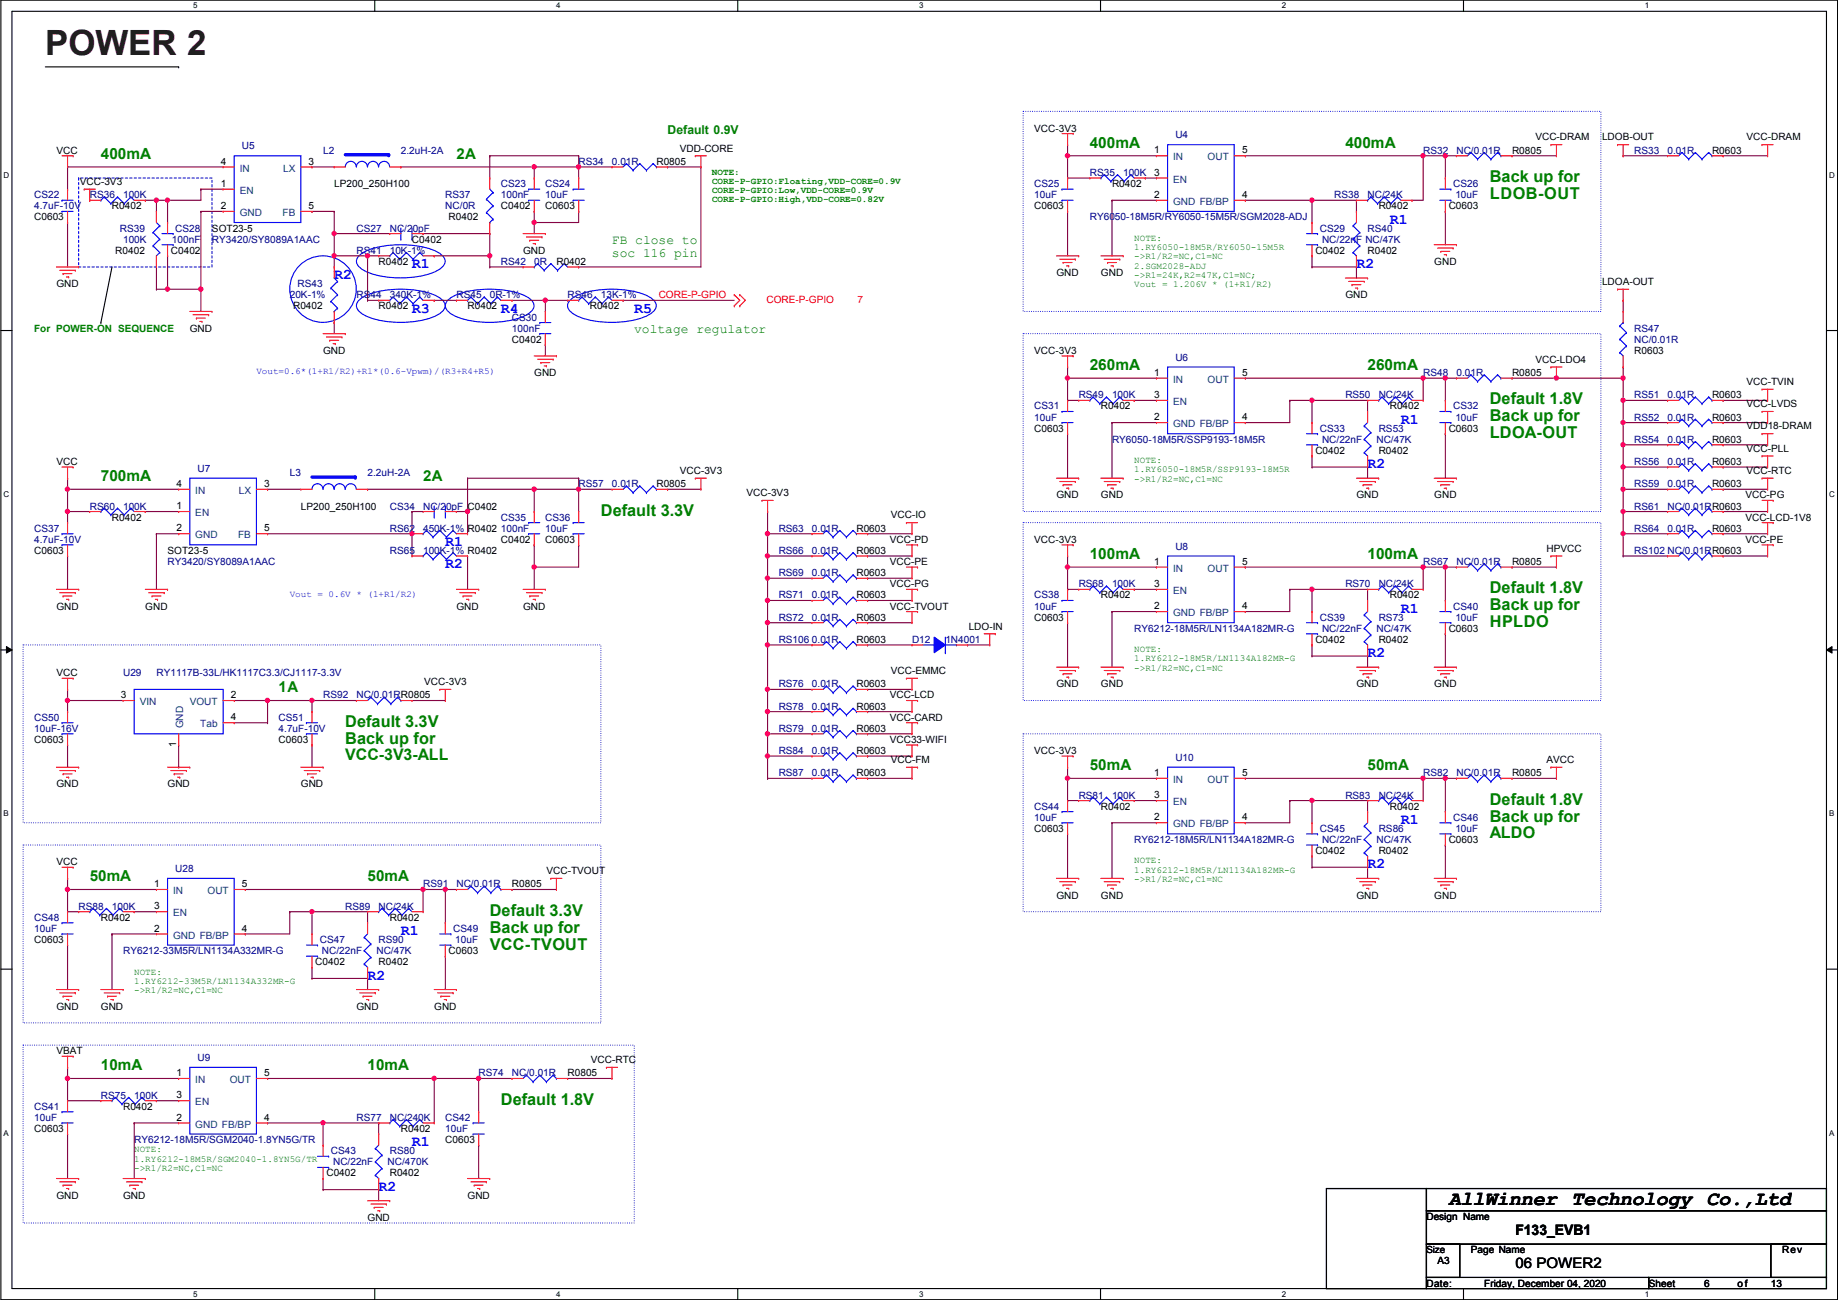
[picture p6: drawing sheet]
<svg xmlns="http://www.w3.org/2000/svg" width="420mm" height="297mm" viewBox="0 0 420 297" stroke-linecap="round" stroke-linejoin="round" font-family="sans-serif">
<defs><g id="words">
<text font-size="8" fill="#400000" x="10.4" y="12.5">POWER 2</text>
<text font-size="4.6" x="331.2" y="275.4">AllWinner Technology Co.,Ltd</text>
<g font-size="3.7" fill="#008000">
<text x="340.6" y="41.6">Back up for</text>
<text x="340.6" y="45.5">LDOB-OUT</text>
<text x="340.6" y="92.4">Default 1.8V</text>
<text x="340.6" y="96.3">Back up for</text>
<text x="340.6" y="100.1">LDOA-OUT</text>
<text x="137.4" y="117.8">Default 3.3V</text>
<text x="340.6" y="135.6">Default 1.8V</text>
<text x="340.6" y="139.4">Back up for</text>
<text x="340.6" y="143.3">HPLDO</text>
<text x="78.9" y="166.1">Default 3.3V</text>
<text x="78.9" y="169.9">Back up for</text>
<text x="340.6" y="183.9">Default 1.8V</text>
<text x="340.6" y="187.7">Back up for</text>
<text x="340.6" y="191.5">ALDO</text>
<text x="112" y="209.3">Default 3.3V</text>
<text x="112" y="213.1">Back up for</text>
<text x="112" y="217">VCC-TVOUT</text>
<text x="114.5" y="252.4">Default 1.8V</text>
</g>
<text font-size="3.6" fill="#008000" x="78.9" y="173.7">VCC-3V3-ALL</text>
<g font-size="3.5" fill="#008000">
<text x="249.1" y="33.8">400mA</text>
<text x="307.5" y="33.8">400mA</text>
<text x="23.1" y="36.3">400mA</text>
<text x="249.1" y="84.6">260mA</text>
<text x="312.6" y="84.6">260mA</text>
<text x="23.1" y="110">700mA</text>
<text x="249.1" y="127.8">100mA</text>
<text x="312.6" y="127.8">100mA</text>
<text x="249.1" y="176">50mA</text>
<text x="312.6" y="176">50mA</text>
<text x="20.5" y="201.4">50mA</text>
<text x="84" y="201.4">50mA</text>
<text x="23.1" y="244.6">10mA</text>
<text x="84" y="244.6">10mA</text>
</g>
<g font-size="3.4" fill="#008000">
<text x="104.3" y="36.2">2A</text>
<text x="96.7" y="109.9">2A</text>
<text x="63.7" y="158.2">1A</text>
</g>
<g font-size="3.4" fill="#00f">
<text x="317.7" y="51.1">R1</text>
<text x="76.4" y="63.8">R2</text>
<text x="94.2" y="61.3">R1</text>
<text x="310.1" y="61.3">R2</text>
<text x="94.2" y="71.4">R3</text>
<text x="114.5" y="71.4">R4</text>
<text x="145" y="71.4">R5</text>
<text x="320.2" y="96.8">R1</text>
<text x="312.6" y="107">R2</text>
<text x="101.8" y="124.8">R1</text>
<text x="101.8" y="129.8">R2</text>
<text x="320.2" y="140">R1</text>
<text x="312.6" y="150.2">R2</text>
<text x="320.2" y="188.3">R1</text>
<text x="312.6" y="198.4">R2</text>
<text x="91.6" y="213.7">R1</text>
<text x="84" y="223.8">R2</text>
<text x="94.2" y="261.9">R1</text>
<text x="86.6" y="272.1">R2</text>
</g>
<g font-size="3.3">
<text x="346.4" y="282.3">F133_EVB1</text>
<text x="346.4" y="289.8">06 POWER2</text>
</g>
<g font-size="3" fill="#008000">
<text x="139.9" y="55.8">FB close to</text>
<text x="139.9" y="58.7">soc 116 pin</text>
<text x="145" y="76.1">voltage regulator</text>
</g>
<text font-size="2.8" fill="#008000" x="152.6" y="30.6">Default 0.9V</text>
<g font-size="2.3">
<text x="12.9" y="35.1">VCC</text>
<text x="155.4" y="34.6">VDD-CORE</text>
<text x="236.4" y="30.1">VCC-3V3</text>
<text x="263.9" y="35.1">1</text>
<text x="283.9" y="35.1">5</text>
<text x="345.6" y="35.1">R0805</text>
<text x="351" y="32.1">VCC-DRAM</text>
<text x="366.2" y="32.1">LDOB-OUT</text>
<text x="391.4" y="35.1">R0603</text>
<text x="399.2" y="32.1">VCC-DRAM</text>
<text x="50.5" y="37.6">4</text>
<text x="70.6" y="37.6">3</text>
<text x="150.1" y="37.7">R0805</text>
<text x="263.9" y="40.1">3</text>
<text x="18.2" y="42.2">VCC-3V3</text>
<text x="25.6" y="47.8">R0402</text>
<text x="50.5" y="42.7">1</text>
<text x="50.5" y="47.8">2</text>
<text x="70.6" y="47.8">5</text>
<text x="76.4" y="42.8">LP200_250H100</text>
<text x="114.5" y="47.8">C0402</text>
<text x="124.7" y="47.8">C0603</text>
<text x="236.4" y="47.8">C0603</text>
<text x="254.2" y="42.8">R0402</text>
<text x="263.9" y="45.2">2</text>
<text x="283.9" y="45.2">4</text>
<text x="315.2" y="47.8">R0402</text>
<text x="331.2" y="47.8">C0603</text>
<text x="7.8" y="50.4">C0603</text>
<text x="48.5" y="52.9">SOT23-5</text>
<text x="102.6" y="50.4">R0402</text>
<text x="26.4" y="58">R0402</text>
<text x="39.1" y="58">C0402</text>
<text x="94.2" y="55.5">C0402</text>
<text x="119.6" y="58">GND</text>
<text x="300.7" y="58">C0402</text>
<text x="312.6" y="58">R0402</text>
<text x="12.9" y="65.6">GND</text>
<text x="86.6" y="60.5">R0402</text>
<text x="127.2" y="60.5">R0402</text>
<text x="241.5" y="63.1">GND</text>
<text x="251.7" y="63.1">GND</text>
<text x="327.9" y="60.5">GND</text>
<text x="366.2" y="65.1">LDOA-OUT</text>
<text x="67" y="70.7">R0402</text>
<text x="86.6" y="70.7">R0402</text>
<text x="106.9" y="70.7">R0402</text>
<text x="134.8" y="70.7">R0402</text>
<text x="307.5" y="68.2">GND</text>
<text x="43.4" y="75.8">GND</text>
<text x="73.9" y="80.9">GND</text>
<text x="117" y="78.3">C0402</text>
<text x="236.4" y="80.9">VCC-3V3</text>
<text x="351" y="82.9">VCC-LDO4</text>
<text x="373.6" y="80.9">R0603</text>
<text x="122.1" y="85.9">GND</text>
<text x="263.9" y="85.9">1</text>
<text x="283.9" y="85.9">5</text>
<text x="345.6" y="85.9">R0805</text>
<text x="399.2" y="88">VCC-TVIN</text>
<text x="251.7" y="93.6">R0402</text>
<text x="263.9" y="90.9">3</text>
<text x="317.7" y="93.6">R0402</text>
<text x="391.4" y="91">R0603</text>
<text x="399.2" y="93">VCC-LVDS</text>
<text x="236.4" y="98.6">C0603</text>
<text x="263.9" y="96">2</text>
<text x="283.9" y="96">4</text>
<text x="331.2" y="98.6">C0603</text>
<text x="391.4" y="96.1">R0603</text>
<text x="391.4" y="101.2">R0603</text>
<text x="399.2" y="98.1">VDD18-DRAM</text>
<text x="12.9" y="106.3">VCC</text>
<text x="300.7" y="103.7">C0402</text>
<text x="315.2" y="103.7">R0402</text>
<text x="391.4" y="106.3">R0603</text>
<text x="399.2" y="103.2">VCC-PLL</text>
<text x="40.3" y="111.3">4</text>
<text x="60.4" y="111.3">3</text>
<text x="150.1" y="111.3">R0805</text>
<text x="155.4" y="108.3">VCC-3V3</text>
<text x="170.6" y="113.4">VCC-3V3</text>
<text x="241.5" y="113.9">GND</text>
<text x="251.7" y="113.9">GND</text>
<text x="310.1" y="113.9">GND</text>
<text x="327.9" y="113.9">GND</text>
<text x="391.4" y="111.3">R0603</text>
<text x="399" y="113.9">VCC-PG</text>
<text x="399.2" y="108.3">VCC-RTC</text>
<text x="25.6" y="119">R0402</text>
<text x="40.3" y="116.3">1</text>
<text x="68.8" y="116.4">LP200_250H100</text>
<text x="106.9" y="116.4">C0402</text>
<text x="203.7" y="118.4">VCC-IO</text>
<text x="399" y="119">VCC-LCD-1V8</text>
<text x="40.3" y="121.4">2</text>
<text x="60.4" y="121.4">5</text>
<text x="106.9" y="121.5">R0402</text>
<text x="114.5" y="124">C0402</text>
<text x="124.7" y="124">C0603</text>
<text x="195.8" y="121.5">R0603</text>
<text x="203.4" y="124">VCC-PD</text>
<text x="236.4" y="124">VCC-3V3</text>
<text x="391.4" y="121.5">R0603</text>
<text x="399" y="124">VCC-PE</text>
<text x="7.8" y="126.6">C0603</text>
<text x="38.3" y="126.6">SOT23-5</text>
<text x="195.8" y="131.7">R0603</text>
<text x="195.8" y="126.6">R0603</text>
<text x="203.4" y="129.1">VCC-PE</text>
<text x="263.9" y="129">1</text>
<text x="283.9" y="129">5</text>
<text x="345.6" y="129.1">R0805</text>
<text x="353.5" y="126.1">HPVCC</text>
<text x="195.8" y="136.7">R0603</text>
<text x="203.4" y="134.2">VCC-PG</text>
<text x="251.7" y="136.7">R0402</text>
<text x="263.9" y="134.1">3</text>
<text x="317.7" y="136.7">R0402</text>
<text x="12.9" y="139.3">GND</text>
<text x="33.2" y="139.3">GND</text>
<text x="104.3" y="139.3">GND</text>
<text x="119.6" y="139.3">GND</text>
<text x="195.8" y="141.8">R0603</text>
<text x="203.4" y="139.3">VCC-TVOUT</text>
<text x="221.4" y="143.8">LDO-IN</text>
<text x="236.4" y="141.8">C0603</text>
<text x="263.9" y="139.2">2</text>
<text x="283.9" y="139.2">4</text>
<text x="195.8" y="146.9">R0603</text>
<text x="300.7" y="146.9">C0402</text>
<text x="315.2" y="146.9">R0402</text>
<text x="331.2" y="144.4">C0603</text>
<text x="12.9" y="154.5">VCC</text>
<text x="203.7" y="154">VCC-EMMC</text>
<text x="27.6" y="159.5">3</text>
<text x="52.8" y="159.5">2</text>
<text x="97" y="156.5">VCC-3V3</text>
<text x="195.8" y="157.1">R0603</text>
<text x="203.4" y="159.6">VCC-LCD</text>
<text x="241.5" y="157.1">GND</text>
<text x="251.7" y="157.1">GND</text>
<text x="310.1" y="157.1">GND</text>
<text x="327.9" y="157.1">GND</text>
<text x="52.8" y="164.6">4</text>
<text x="195.8" y="162.1">R0603</text>
<text x="195.8" y="167.2">R0603</text>
<text x="203.4" y="164.7">VCC-CARD</text>
<text x="7.8" y="169.8">C0603</text>
<text x="40.3" y="170.7" transform="rotate(-90 40.3 170.7)">1</text>
<text x="63.7" y="169.8">C0603</text>
<text x="195.8" y="172.3">R0603</text>
<text x="203.4" y="169.8">VCC33-WIFI</text>
<text x="236.4" y="172.3">VCC-3V3</text>
<text x="12.9" y="179.9">GND</text>
<text x="38.3" y="179.9">GND</text>
<text x="68.8" y="179.9">GND</text>
<text x="195.8" y="177.4">R0603</text>
<text x="203.7" y="174.3">VCC-FM</text>
<text x="263.9" y="177.3">1</text>
<text x="283.9" y="177.3">5</text>
<text x="345.6" y="177.4">R0805</text>
<text x="353.5" y="174.3">AVCC</text>
<text x="251.7" y="185">R0402</text>
<text x="263.9" y="182.4">3</text>
<text x="317.7" y="185">R0402</text>
<text x="236.4" y="190.1">C0603</text>
<text x="263.9" y="187.5">2</text>
<text x="283.9" y="187.5">4</text>
<text x="12.9" y="197.7">VCC</text>
<text x="300.7" y="195.2">C0402</text>
<text x="315.2" y="195.2">R0402</text>
<text x="331.2" y="192.6">C0603</text>
<text x="35.3" y="202.7">1</text>
<text x="55.3" y="202.7">5</text>
<text x="117" y="202.8">R0805</text>
<text x="124.9" y="199.7">VCC-TVOUT</text>
<text x="35.3" y="207.8">3</text>
<text x="241.5" y="205.3">GND</text>
<text x="251.7" y="205.3">GND</text>
<text x="310.1" y="205.3">GND</text>
<text x="327.9" y="205.3">GND</text>
<text x="7.8" y="215.5">C0603</text>
<text x="23.1" y="210.4">R0402</text>
<text x="35.3" y="212.9">2</text>
<text x="55.3" y="212.9">4</text>
<text x="89.1" y="210.4">R0402</text>
<text x="72.1" y="220.6">C0402</text>
<text x="86.6" y="220.6">R0402</text>
<text x="102.6" y="218">C0603</text>
<text x="12.9" y="230.7">GND</text>
<text x="23.1" y="230.7">GND</text>
<text x="81.5" y="230.7">GND</text>
<text x="99.3" y="230.7">GND</text>
<text x="12.9" y="240.9">VBAT</text>
<text x="40.3" y="245.9">1</text>
<text x="60.4" y="245.9">5</text>
<text x="129.7" y="246">R0805</text>
<text x="135.1" y="242.9">VCC-RTC</text>
<text x="40.3" y="251">3</text>
<text x="28.1" y="253.6">R0402</text>
<text x="40.3" y="256">2</text>
<text x="60.4" y="256">4</text>
<text x="7.8" y="258.7">C0603</text>
<text x="91.6" y="258.7">R0402</text>
<text x="101.8" y="261.2">C0603</text>
<text x="74.6" y="268.8">C0402</text>
<text x="89.1" y="268.8">R0402</text>
<text x="12.9" y="273.9">GND</text>
<text x="28.1" y="273.9">GND</text>
<text x="106.9" y="273.9">GND</text>
<text x="84" y="279">GND</text>
<text x="326.1" y="278.7">Design Name</text>
<text x="336.2" y="286.3">Page Name</text>
<text x="407.4" y="286.3">Rev</text>
<text x="326.1" y="294">Date:</text>
<text x="328.6" y="288.9">A3</text>
<text x="339.3" y="294">Friday, December 04, 2020</text>
<text x="376.9" y="294">Sheet</text>
<text x="389.6" y="294">6</text>
<text x="397.2" y="294">of</text>
<text x="404.8" y="294">13</text>
</g>
<g font-size="2.3" fill="#000080">
<text x="55.3" y="34.1">U5</text>
<text x="73.9" y="35.1">L2</text>
<text x="91.6" y="35.1">2.2uH-2A</text>
<text x="268.7" y="31.6">U4</text>
<text x="325.3" y="35.1">RS32</text>
<text x="332.9" y="35.1">NC/0.01R</text>
<text x="373.6" y="35.1">RS33</text>
<text x="381.2" y="35.1">0.01R</text>
<text x="132.3" y="37.7">RS34</text>
<text x="139.9" y="37.7">0.01R</text>
<text x="249.1" y="40.2">RS35</text>
<text x="256.7" y="40.2">100K</text>
<text x="7.8" y="45.3">CS22</text>
<text x="7.8" y="47.8">4.7uF-10V</text>
<text x="20.5" y="45.3">RS36</text>
<text x="28.1" y="45.3">100K</text>
<text x="101.8" y="45.3">RS37</text>
<text x="101.8" y="47.8">NC/0R</text>
<text x="114.5" y="42.8">CS23</text>
<text x="114.5" y="45.3">100nF</text>
<text x="124.7" y="42.8">CS24</text>
<text x="124.7" y="45.3">10uF</text>
<text x="236.4" y="42.8">CS25</text>
<text x="236.4" y="45.3">10uF</text>
<text x="305" y="45.3">RS38</text>
<text x="312.6" y="45.3">NC/24K</text>
<text x="332.2" y="42.8">CS26</text>
<text x="332.7" y="45.3">10uF</text>
<text x="27.4" y="52.9">RS39</text>
<text x="40.1" y="52.9">CS28</text>
<text x="81.5" y="52.9">CS27</text>
<text x="89.1" y="52.9">NC/20pF</text>
<text x="249.1" y="50.4">RY6050-18M5R/RY6050-15M5R/SGM2028-ADJ</text>
<text x="301.7" y="52.9">CS29</text>
<text x="312.6" y="52.9">RS40</text>
<text x="28.1" y="55.5">100K</text>
<text x="39.3" y="55.5">100nF</text>
<text x="48.5" y="55.5">RY3420/SY8089A1AAC</text>
<text x="81.5" y="58">RS41</text>
<text x="89.1" y="58">10K-1%</text>
<text x="302.2" y="55.5">NC/22nF NC/47K</text>
<text x="68" y="65.6">RS43</text>
<text x="114.5" y="60.5">RS42</text>
<text x="122.1" y="60.5">0R</text>
<text x="66.2" y="68.2">20K-1%</text>
<text x="81.5" y="68.2">RS44</text>
<text x="89.1" y="68.2">340K-1%</text>
<text x="104.3" y="68.2">RS45</text>
<text x="112" y="68.2">0R-1%</text>
<text x="129.7" y="68.2">RS46</text>
<text x="137.4" y="68.2">13K-1%</text>
<text x="117" y="73.2">CS30</text>
<text x="117" y="75.8">100nF</text>
<text x="373.6" y="75.8">RS47</text>
<text x="268.7" y="82.4">U6</text>
<text x="373.6" y="78.3">NC/0.01R</text>
<text x="325.3" y="85.9">RS48</text>
<text x="332.9" y="85.9">0.01R</text>
<text x="236.4" y="93.6">CS31</text>
<text x="246.6" y="91">RS49</text>
<text x="254.2" y="91">100K</text>
<text x="307.5" y="91">RS50</text>
<text x="315.2" y="91">NC/24K</text>
<text x="332.2" y="93.6">CS32</text>
<text x="373.6" y="91">RS51</text>
<text x="381.2" y="91">0.01R</text>
<text x="236.4" y="96.1">10uF</text>
<text x="254.2" y="101.2">RY6050-18M5R/SSP9193-18M5R</text>
<text x="301.7" y="98.6">CS33</text>
<text x="302.2" y="101.2">NC/22nF</text>
<text x="314.7" y="101.2">NC/47K</text>
<text x="315.2" y="98.6">RS53</text>
<text x="332.7" y="96.1">10uF</text>
<text x="373.6" y="96.1">RS52</text>
<text x="373.6" y="101.2">RS54</text>
<text x="381.2" y="96.1">0.01R</text>
<text x="381.2" y="101.2">0.01R</text>
<text x="45.2" y="107.8">U7</text>
<text x="373.6" y="106.3">RS56</text>
<text x="381.2" y="106.3">0.01R</text>
<text x="66.2" y="108.8">L3</text>
<text x="84" y="108.8">2.2uH-2A</text>
<text x="132.3" y="111.3">RS57</text>
<text x="139.9" y="111.3">0.01R</text>
<text x="373.6" y="111.3">RS59</text>
<text x="381.2" y="111.3">0.01R</text>
<text x="20.5" y="116.4">RS60</text>
<text x="28.1" y="116.4">100K</text>
<text x="89.1" y="116.4">CS34</text>
<text x="96.7" y="116.4">NC/20pF</text>
<text x="114.5" y="119">CS35</text>
<text x="124.7" y="119">CS36</text>
<text x="373.6" y="116.4">RS61</text>
<text x="381.2" y="116.4">NC/0.01RR0603</text>
<text x="7.8" y="121.5">CS37</text>
<text x="7.8" y="124">4.7uF-10V</text>
<text x="89.1" y="121.5">RS62</text>
<text x="96.7" y="121.5">450K-1%</text>
<text x="114.5" y="121.5">100nF</text>
<text x="124.7" y="121.5">10uF</text>
<text x="178" y="121.5">RS63</text>
<text x="185.6" y="121.5">0.01R</text>
<text x="268.7" y="125.6">U8</text>
<text x="373.6" y="121.5">RS64</text>
<text x="381.2" y="121.5">0.01R</text>
<text x="38.3" y="129.1">RY3420/SY8089A1AAC</text>
<text x="89.1" y="126.6">RS65</text>
<text x="96.7" y="126.6">100K-1% R0402</text>
<text x="178" y="131.7">RS69</text>
<text x="178" y="126.6">RS66</text>
<text x="185.6" y="131.7">0.01R</text>
<text x="185.6" y="126.6">0.01R</text>
<text x="325.3" y="129.1">RS67</text>
<text x="332.9" y="129.1">NC/0.01R</text>
<text x="373.6" y="126.6">RS102 NC/0.01RR0603</text>
<text x="178" y="136.7">RS71</text>
<text x="185.6" y="136.7">0.01R</text>
<text x="236.4" y="136.7">CS38</text>
<text x="246.6" y="134.2">RS68</text>
<text x="254.2" y="134.2">100K</text>
<text x="307.5" y="134.2">RS70</text>
<text x="315.2" y="134.2">NC/24K</text>
<text x="178" y="141.8">RS72</text>
<text x="185.6" y="141.8">0.01R</text>
<text x="236.4" y="139.3">10uF</text>
<text x="301.7" y="141.8">CS39</text>
<text x="315.2" y="141.8">RS73</text>
<text x="332.2" y="139.3">CS40</text>
<text x="332.7" y="141.8">10uF</text>
<text x="178" y="146.9">RS106 0.01R</text>
<text x="208.5" y="146.9">D12</text>
<text x="216.1" y="146.9">1N4001</text>
<text x="259.3" y="144.4">RY6212-18M5R/LN1134A182MR-G</text>
<text x="302.2" y="144.4">NC/22nF</text>
<text x="314.7" y="144.4">NC/47K</text>
<text x="28.1" y="154.5">U29</text>
<text x="35.8" y="154.5">RY1117B-33L/HK1117C3.3/CJ1117-3.3V</text>
<text x="73.9" y="159.6">RS92</text>
<text x="81.5" y="159.6">NC/0.01RR0805</text>
<text x="178" y="157.1">RS76</text>
<text x="185.6" y="157.1">0.01R</text>
<text x="7.8" y="164.7">CS50</text>
<text x="7.8" y="167.2">10uF-16V</text>
<text x="63.7" y="164.7">CS51</text>
<text x="63.7" y="167.2">4.7uF-10V</text>
<text x="178" y="162.1">RS78</text>
<text x="178" y="167.2">RS79</text>
<text x="185.6" y="162.1">0.01R</text>
<text x="185.6" y="167.2">0.01R</text>
<text x="178" y="172.3">RS84</text>
<text x="185.6" y="172.3">0.01R</text>
<text x="268.7" y="173.8">U10</text>
<text x="178" y="177.4">RS87</text>
<text x="185.6" y="177.4">0.01R</text>
<text x="325.3" y="177.4">RS82</text>
<text x="332.9" y="177.4">NC/0.01R</text>
<text x="236.4" y="185">CS44</text>
<text x="246.6" y="182.5">RS81</text>
<text x="254.2" y="182.5">100K</text>
<text x="307.5" y="182.5">RS83</text>
<text x="315.2" y="182.5">NC/24K</text>
<text x="236.4" y="187.5">10uF</text>
<text x="301.7" y="190.1">CS45</text>
<text x="315.2" y="190.1">RS86</text>
<text x="332.2" y="187.5">CS46</text>
<text x="332.7" y="190.1">10uF</text>
<text x="259.3" y="192.6">RY6212-18M5R/LN1134A182MR-G</text>
<text x="302.2" y="192.6">NC/22nF</text>
<text x="314.7" y="192.6">NC/47K</text>
<text x="40.1" y="199.2">U28</text>
<text x="96.7" y="202.8">RS91</text>
<text x="104.3" y="202.8">NC/0.01R</text>
<text x="18" y="207.9">RS88</text>
<text x="25.6" y="207.9">100K</text>
<text x="78.9" y="207.9">RS89</text>
<text x="86.6" y="207.9">NC/24K</text>
<text x="7.8" y="210.4">CS48</text>
<text x="7.8" y="212.9">10uF</text>
<text x="73.1" y="215.5">CS47</text>
<text x="86.6" y="215.5">RS90</text>
<text x="103.6" y="212.9">CS49</text>
<text x="104.1" y="215.5">10uF</text>
<text x="28.1" y="218">RY6212-33M5R/LN1134A332MR-G</text>
<text x="73.6" y="218">NC/22nF</text>
<text x="86.1" y="218">NC/47K</text>
<text x="45.2" y="242.4">U9</text>
<text x="109.4" y="246">RS74</text>
<text x="117" y="246">NC/0.01R</text>
<text x="23.1" y="251">RS75</text>
<text x="30.7" y="251">100K</text>
<text x="7.8" y="253.6">CS41</text>
<text x="7.8" y="256.1">10uF</text>
<text x="81.5" y="256.1">RS77</text>
<text x="89.1" y="256.1">NC/240K</text>
<text x="101.8" y="256.1">CS42</text>
<text x="30.7" y="261.2">RY6212-18M5R/SGM2040-1.8YN5G/TR</text>
<text x="75.6" y="263.7">CS43</text>
<text x="89.1" y="263.7">RS80</text>
<text x="101.8" y="258.7">10uF</text>
<text x="76.1" y="266.3">NC/22nF</text>
<text x="88.6" y="266.3">NC/470K</text>
</g>
<g font-size="2.3" fill="#004080">
<text x="54.8" y="39.2">IN</text>
<text x="64.8" y="39.2">LX</text>
<text x="268.2" y="41.7">EN</text>
<text x="268.2" y="36.7">IN</text>
<text x="276" y="36.7">OUT</text>
<text x="54.8" y="44.3">EN</text>
<text x="268.2" y="46.8">GND FB/BP</text>
<text x="54.8" y="49.4">GND</text>
<text x="64.6" y="49.4">FB</text>
<text x="268.2" y="87.5">IN</text>
<text x="276" y="87.5">OUT</text>
<text x="268.2" y="92.5">EN</text>
<text x="268.2" y="97.6">GND FB/BP</text>
<text x="44.7" y="112.9">IN</text>
<text x="54.6" y="112.9">LX</text>
<text x="44.7" y="117.9">EN</text>
<text x="44.7" y="123">GND</text>
<text x="54.4" y="123">FB</text>
<text x="268.2" y="130.6">IN</text>
<text x="276" y="130.6">OUT</text>
<text x="268.2" y="135.7">EN</text>
<text x="268.2" y="140.8">GND FB/BP</text>
<text x="32" y="161.1">VIN</text>
<text x="43.4" y="161.1">VOUT</text>
<text x="41.9" y="166.4" transform="rotate(-90 41.9 166.4)">GND</text>
<text x="45.8" y="166.2">Tab</text>
<text x="268.2" y="178.9">IN</text>
<text x="276" y="178.9">OUT</text>
<text x="268.2" y="184">EN</text>
<text x="268.2" y="189.1">GND FB/BP</text>
<text x="39.6" y="209.4">EN</text>
<text x="39.6" y="204.3">IN</text>
<text x="47.4" y="204.3">OUT</text>
<text x="39.6" y="214.5">GND FB/BP</text>
<text x="44.7" y="247.5">IN</text>
<text x="52.5" y="247.5">OUT</text>
<text x="44.7" y="252.6">EN</text>
<text x="44.7" y="257.6">GND FB/BP</text>
</g>
<g font-size="2.3" fill="#f00">
<text x="150.6" y="68.1">CORE-P-GPIO</text>
<text x="175.2" y="69.2">CORE-P-GPIO</text>
<text x="196" y="69.2">7</text>
</g>
<text font-size="2.3" fill="#008000" x="7.8" y="75.8">For POWER-ON SEQUENCE</text>
<text font-size="2.2" x="326.1" y="286.3">Size</text>
<g font-size="2.1" fill="#008000">
<text x="162.8" y="39.9">NOTE:</text>
<text x="162.8" y="42">CORE-P-GPIO:Floating,VDD-CORE=0.9V</text>
<text x="162.8" y="44.1">CORE-P-GPIO:Low,VDD-CORE=0.9V</text>
<text x="162.8" y="46.2">CORE-P-GPIO:High,VDD-CORE=0.82V</text>
<text x="259.3" y="55">NOTE:</text>
<text x="259.3" y="57.1">1.RY6050-18M5R/RY6050-15M5R</text>
<text x="259.3" y="59.3">-&gt;R1/R2=NC,C1=NC</text>
<text x="259.3" y="61.4">2.SGM2028-ADJ</text>
<text x="259.3" y="63.5">-&gt;R1=24K,R2=47K,C1=NC;</text>
<text x="259.3" y="65.6">Vout = 1.206V * (1+R1/R2)</text>
<text x="259.3" y="105.8">NOTE:</text>
<text x="259.3" y="107.9">1.RY6050-18M5R/SSP9193-18M5R</text>
<text x="259.3" y="110.1">-&gt;R1/R2=NC,C1=NC</text>
<text x="259.3" y="149">NOTE:</text>
<text x="259.3" y="151.1">1.RY6212-18M5R/LN1134A182MR-G</text>
<text x="259.3" y="153.2">-&gt;R1/R2=NC,C1=NC</text>
<text x="259.3" y="197.3">NOTE:</text>
<text x="259.3" y="199.4">1.RY6212-18M5R/LN1134A182MR-G</text>
<text x="259.3" y="201.5">-&gt;R1/R2=NC,C1=NC</text>
<text x="30.7" y="222.7">NOTE:</text>
<text x="30.7" y="224.8">1.RY6212-33M5R/LN1134A332MR-G</text>
<text x="30.7" y="226.9">-&gt;R1/R2=NC,C1=NC</text>
<text x="30.7" y="263.3">NOTE:</text>
<text x="30.7" y="265.4">1.RY6212-18M5R/SGM2040-1.8YN5G/TR</text>
<text x="30.7" y="267.5">-&gt;R1/R2=NC,C1=NC</text>
</g>
<g font-size="2.1" fill="#00f">
<text x="58.6" y="85.5">Vout=0.6*(1+R1/R2)+R1*(0.6-Vpwm)/(R3+R4+R5)</text>
<text x="66.2" y="136.3">Vout = 0.6V * (1+R1/R2)</text>
</g>
<g font-size="1.8">
<text x="44.2" y="1.9">5</text>
<text x="127.1" y="1.9">4</text>
<text x="210.1" y="1.9">3</text>
<text x="293" y="1.9">2</text>
<text x="376" y="1.9">1</text>
<text x=".8" y="40.6">D</text>
<text x="418.2" y="40.6">D</text>
<text x=".8" y="113.6">C</text>
<text x="418.2" y="113.6">C</text>
<text x=".8" y="186.6">B</text>
<text x="418.2" y="186.6">B</text>
<text x=".8" y="259.5">A</text>
<text x="418.2" y="259.5">A</text>
<text x="44.2" y="296.3">5</text>
<text x="127.1" y="296.3">4</text>
<text x="210.1" y="296.3">3</text>
<text x="293" y="296.3">2</text>
<text x="376" y="296.3">1</text>
</g>
</g></defs>
<path d="M.2 0h419.9v297h-419.9zM2.7 2.6h414.8v291.8h-414.8z" fill="none" stroke="#000" stroke-width=".25"/>
<g fill="#fff">
<path d="M44.2 .3h1v2h-1z"/>
<path d="M44.2 294.7h1v2h-1z"/>
</g>
<path d="M85.7 0v2.6M85.7 294.4v2.6" fill="none" stroke="#000" stroke-width=".25"/>
<g fill="#fff">
<path d="M127.1 .3h1v2h-1z"/>
<path d="M127.1 294.7h1v2h-1z"/>
</g>
<path d="M168.6 0v2.6M168.6 294.4v2.6" fill="none" stroke="#000" stroke-width=".25"/>
<g fill="#fff">
<path d="M210.1 .3h1v2h-1z"/>
<path d="M210.1 294.7h1v2h-1z"/>
</g>
<path d="M251.6 0v2.6M251.6 294.4v2.6" fill="none" stroke="#000" stroke-width=".25"/>
<g fill="#fff">
<path d="M293 .3h1v2h-1z"/>
<path d="M293 294.7h1v2h-1z"/>
</g>
<path d="M334.5 0v2.6M334.5 294.4v2.6" fill="none" stroke="#000" stroke-width=".25"/>
<g fill="#fff">
<path d="M376 .3h1v2h-1z"/>
<path d="M376 294.7h1v2h-1z"/>
<path d="M.8 39h1.3v2h-1.3z"/>
<path d="M418.2 39h1.2v2h-1.2z"/>
<path d="M.8 112h1.3v2h-1.3z"/>
<path d="M418.2 112h1.2v2h-1.2z"/>
</g>
<path d="M.2 75.5h2.5M417.5 75.5h2.6" fill="none" stroke="#000" stroke-width=".25"/>
<g fill="#fff">
<path d="M.8 185h1.2v1.9h-1.2z"/>
<path d="M418.2 185h1.1v1.9h-1.1z"/>
</g>
<path d="M.2 148.5h2.5M417.5 148.5h2.6" fill="none" stroke="#000" stroke-width=".25"/>
<path d="M1.5 147.7l1.2 .8-1.2 .7zM417.5 148.5l1.3-.8v1.5z" fill="#000"/>
<path d="M1.5 147.7l1.2 .8-1.2 .7zM417.5 148.5l1.3-.8v1.5z" fill="none" stroke="#000" stroke-width=".23"/>
<g fill="#fff">
<path d="M.8 257.9h1.2v2h-1.2z"/>
<path d="M418.2 257.9h1.1v2h-1.1z"/>
</g>
<path d="M10.4 15.3h30.4M40.8 15.3h.1M23.1 73.7h.1M25.6 61l-2.5 12.7M.2 221.4h2.5M417.5 221.4h2.6" fill="none" stroke="#000" stroke-width=".25"/>
<path d="M233.9 25.4h132.1v45.8h-132.1zM233.9 76.2h132.1v40.7h-132.1zM233.9 119.4h132.1v40.7h-132.1zM5.3 147.4h132.1v40.6h-132.1zM233.9 167.7h132.1v40.6h-132.1zM5.3 193.1h132.1v40.6h-132.1zM5.3 238.8h139.7v40.6h-139.7z" fill="none" stroke="#00f" stroke-width=".25" stroke-dasharray="0 .5"/>
<path d="M18 40.7h30.5v20.3h-30.5z" fill="none" stroke="#00f" stroke-width=".25" stroke-dasharray=".5 .5"/>
<g fill="none" stroke="#00f" stroke-width=".25">
<path d="M81.9 58.6a12.5 12.5 0 0 1 8.2-2.6 19.9 19.9 0 0 1 10 1.6 2.33 2.33 0 0 1 1.5 2.6 6.5 6.5 0 0 1-4.5 2.7 22.2 22.2 0 0 1-14-1.1 2.35 2.35 0 0 1-1.5-2.7zM81.9 68.8a12.5 12.5 0 0 1 8.2-2.7 19.9 19.9 0 0 1 10 1.7 2.33 2.33 0 0 1 1.5 2.6 6.5 6.5 0 0 1-4.5 2.6 22.2 22.2 0 0 1-14-1.1 2.35 2.35 0 0 1-1.5-2.6zM102.2 68.8a12.5 12.5 0 0 1 8.2-2.7 19.9 19.9 0 0 1 10 1.7 2.33 2.33 0 0 1 1.6 2.6 6.5 6.5 0 0 1-4.6 2.6 22.2 22.2 0 0 1-14-1.1 2.35 2.35 0 0 1-1.5-2.6zM130.2 68.8a12.5 12.5 0 0 1 8.2-2.7 19.9 19.9 0 0 1 10 1.7 2.33 2.33 0 0 1 1.5 2.6 6.5 6.5 0 0 1-4.5 2.6 22.2 22.2 0 0 1-14-1.1 2.35 2.35 0 0 1-1.6-2.6z"/>
<circle cx="73.8" cy="66.1" r="7.6"/>
</g>
<path d="M45.9 48.3h.1M45.9 48.3v17.8" fill="none" stroke="#800040" stroke-width=".25"/>
<circle cx="45.9" cy="66.1" r=".49" fill="#f0f"/>
<circle cx="45.9" cy="66.1" r=".49" fill="none" stroke="#f0f" stroke-width=".25"/>
<g fill="none" stroke="#800040" stroke-width=".25">
<path d="M15.4 38.1h.1M15.4 38.1h35.6M71.3 38.1h.1M71.3 38.1h5.1M132.3 38.1h.1M132.3 38.1v2.6M15.4 50.8h.1M15.4 50.8v10.2M45.9 48.3h.1M45.9 48.3h5.1M71.3 48.3h.1M71.3 48.3h5.1"/>
<path d="M96.7 53.4h.1M96.7 53.4h15.3M112 53.4h.1M112 53.4v5.1"/>
</g>
<circle cx="132.3" cy="38.1" r=".49" fill="#f0f"/>
<circle cx="132.3" cy="38.1" r=".49" fill="none" stroke="#f0f" stroke-width=".25"/>
<path d="M122.1 48.3h.1M122.1 48.3v2.5" fill="none" stroke="#800040" stroke-width=".25"/>
<circle cx="122.1" cy="50.8" r=".49" fill="#f0f"/>
<circle cx="122.1" cy="50.8" r=".49" fill="none" stroke="#f0f" stroke-width=".25"/>
<path d="M132.3 38.1h.1M132.3 38.1h7.6M152.6 38.1h.1M152.6 38.1h7.6M76.4 53.4h.1M76.4 53.4h12.7M122.1 50.8h.1M122.1 50.8v2.6M132.3 48.3h.1M132.3 48.3v2.5h-10.2" fill="none" stroke="#800040" stroke-width=".25"/>
<circle cx="76.4" cy="53.4" r=".49" fill="#f0f"/>
<circle cx="76.4" cy="53.4" r=".49" fill="none" stroke="#f0f" stroke-width=".25"/>
<path d="M15.4 111.8h.1M15.4 109.3h.1M15.4 111.8h25.4M15.4 109.3v7.6M35.8 122h.1M35.8 122v12.7M35.8 122h5" fill="none" stroke="#800040" stroke-width=".25"/>
<circle cx="15.4" cy="116.9" r=".49" fill="#f0f"/>
<circle cx="15.4" cy="116.9" r=".49" fill="none" stroke="#f0f" stroke-width=".25"/>
<circle cx="15.4" cy="111.8" r=".49" fill="#f0f"/>
<circle cx="15.4" cy="111.8" r=".49" fill="none" stroke="#f0f" stroke-width=".25"/>
<path d="M61.2 111.8h.1M61.2 111.8h7.6M15.4 127h.1M15.4 127v7.7M61.2 122h.1M61.2 122h33" fill="none" stroke="#800040" stroke-width=".25"/>
<circle cx="94.2" cy="121.9" r=".49" fill="#f0f"/>
<circle cx="94.2" cy="121.9" r=".49" fill="none" stroke="#f0f" stroke-width=".25"/>
<path d="M84 111.8h.1M84 111.8h38.1M94.2 122h.1M94.2 122v5" fill="none" stroke="#800040" stroke-width=".25"/>
<circle cx="122.1" cy="111.8" r=".49" fill="#f0f"/>
<circle cx="122.1" cy="111.8" r=".49" fill="none" stroke="#f0f" stroke-width=".25"/>
<path d="M104.3 116.9h.1M104.3 116.9h2.6M106.9 116.9h.1M106.9 116.9v5.1M132.3 111.8h.1M132.3 111.8v5.1M106.9 127h.1M106.9 127v7.7" fill="none" stroke="#800040" stroke-width=".25"/>
<circle cx="132.3" cy="111.8" r=".49" fill="#f0f"/>
<circle cx="132.3" cy="111.8" r=".49" fill="none" stroke="#f0f" stroke-width=".25"/>
<path d="M122.1 111.8h.1M122.1 111.8v5.1M122.1 111.8h10.2M122.1 124.5h.1M122.1 129.6h.1M122.1 124.5v10.2M132.3 124.5h.1M132.3 124.5v5.1h-10.2" fill="none" stroke="#800040" stroke-width=".25"/>
<circle cx="122.1" cy="129.6" r=".49" fill="#f0f"/>
<circle cx="122.1" cy="129.6" r=".49" fill="none" stroke="#f0f" stroke-width=".25"/>
<path d="M94.2 116.9h.1M94.2 116.9h2.5M94.2 116.9v5.1M132.3 111.8h.1M132.3 111.8h7.6M152.6 111.8h.1M152.6 111.8h7.6M244 177.8h.1M244 177.8h20.4" fill="none" stroke="#800040" stroke-width=".25"/>
<circle cx="244" cy="177.8" r=".49" fill="#f0f"/>
<circle cx="244" cy="177.8" r=".49" fill="none" stroke="#f0f" stroke-width=".25"/>
<g fill="none" stroke="#800040" stroke-width=".25">
<path d="M244 175.3h.1M244 177.8h.1M244 175.3v7.6M284.7 177.8h.1M284.7 177.8h40.6M330.4 177.8h.1M330.4 177.8v7.7M244 190.5h.1M244 190.5v10.2M254.2 188h.1M254.2 188v12.7M330.4 193.1h.1"/>
<path d="M330.4 193.1v7.6"/>
</g>
<circle cx="325.3" cy="177.8" r=".49" fill="#f0f"/>
<circle cx="325.3" cy="177.8" r=".49" fill="none" stroke="#f0f" stroke-width=".25"/>
<path d="M330.4 177.8h.1M330.4 177.8h2.5" fill="none" stroke="#800040" stroke-width=".25"/>
<circle cx="330.4" cy="177.8" r=".49" fill="#f0f"/>
<circle cx="330.4" cy="177.8" r=".49" fill="none" stroke="#f0f" stroke-width=".25"/>
<path d="M244 86.4h.1M244 83.9h.1M244 86.4h20.4M244 83.9v2.5M345.6 177.8h.1M345.6 177.8h10.2" fill="none" stroke="#800040" stroke-width=".25"/>
<circle cx="244" cy="86.4" r=".49" fill="#f0f"/>
<circle cx="244" cy="86.4" r=".49" fill="none" stroke="#f0f" stroke-width=".25"/>
<path d="M244 86.4h.1M244 99.1h.1M244 86.4v5.1M244 99.1v10.2M254.2 96.6h.1M254.2 96.6v12.7M330.4 86.4h.1M330.4 86.4v5.1" fill="none" stroke="#800040" stroke-width=".25"/>
<circle cx="330.4" cy="86.4" r=".49" fill="#f0f"/>
<circle cx="330.4" cy="86.4" r=".49" fill="none" stroke="#f0f" stroke-width=".25"/>
<path d="M284.7 86.4h.1M284.7 86.4h40.6M330.4 99.1h.1M330.4 99.1v10.2" fill="none" stroke="#800040" stroke-width=".25"/>
<circle cx="325.3" cy="86.4" r=".49" fill="#f0f"/>
<circle cx="325.3" cy="86.4" r=".49" fill="none" stroke="#f0f" stroke-width=".25"/>
<path d="M330.4 86.4h.1M330.4 86.4h2.5M345.6 86.4h.1M345.6 86.4h10.2M244 129.6h.1M244 127h.1M244 129.6h20.4M244 127v7.7" fill="none" stroke="#800040" stroke-width=".25"/>
<circle cx="244" cy="129.6" r=".49" fill="#f0f"/>
<circle cx="244" cy="129.6" r=".49" fill="none" stroke="#f0f" stroke-width=".25"/>
<path d="M254.2 139.7h.1M254.2 139.7v12.7M330.4 129.6h.1M330.4 129.6v7.6M244 142.3h.1M244 142.3v10.1" fill="none" stroke="#800040" stroke-width=".25"/>
<circle cx="330.4" cy="129.6" r=".49" fill="#f0f"/>
<circle cx="330.4" cy="129.6" r=".49" fill="none" stroke="#f0f" stroke-width=".25"/>
<path d="M284.7 129.6h.1M284.7 129.6h40.6M330.4 144.8h.1M330.4 144.8v7.6" fill="none" stroke="#800040" stroke-width=".25"/>
<circle cx="325.3" cy="129.6" r=".49" fill="#f0f"/>
<circle cx="325.3" cy="129.6" r=".49" fill="none" stroke="#f0f" stroke-width=".25"/>
<path d="M244 35.6h.1M244 33.1h.1M244 35.6h20.4M244 33.1v7.6M330.4 129.6h.1M330.4 129.6h2.5M345.6 129.6h.1M345.6 129.6h10.2" fill="none" stroke="#800040" stroke-width=".25"/>
<circle cx="244" cy="35.6" r=".49" fill="#f0f"/>
<circle cx="244" cy="35.6" r=".49" fill="none" stroke="#f0f" stroke-width=".25"/>
<path d="M330.4 35.6h.1M330.4 35.6v5.1M244 48.3h.1M244 48.3v10.2" fill="none" stroke="#800040" stroke-width=".25"/>
<circle cx="330.4" cy="35.6" r=".49" fill="#f0f"/>
<circle cx="330.4" cy="35.6" r=".49" fill="none" stroke="#f0f" stroke-width=".25"/>
<path d="M284.7 35.6h.1M284.7 35.6h40.6M330.4 48.3h.1M330.4 48.3v7.6" fill="none" stroke="#800040" stroke-width=".25"/>
<circle cx="325.3" cy="35.6" r=".49" fill="#f0f"/>
<circle cx="325.3" cy="35.6" r=".49" fill="none" stroke="#f0f" stroke-width=".25"/>
<g fill="none" stroke="#800040" stroke-width=".25">
<path d="M330.4 35.6h.1M330.4 35.6h2.5M345.6 35.6h.1M345.6 35.6h10.2M175.5 116.9h.1M175.5 116.9v5.1M175.5 122h.1M175.5 122h10.1M198.3 122h.1M198.3 137.2h.1M198.3 127h.1M198.3 122h10.2"/>
<path d="M198.3 137.2h10.2M198.3 127h10.2M175.5 157.5h.1M175.5 147.4h.1M175.5 142.3v5.1M175.5 157.5h10.1M198.3 157.5h.1M198.3 157.5h10.2"/>
</g>
<circle cx="175.4" cy="142.3" r=".49" fill="#f0f"/>
<circle cx="175.4" cy="142.3" r=".49" fill="none" stroke="#f0f" stroke-width=".25"/>
<path d="M175.5 157.5v10.2M175.5 162.6h.1M175.5 167.7h.1M175.5 162.6h10.1M198.3 172.8h.1M198.3 167.7h.1M198.3 162.6h.1M198.3 172.8h10.2M198.3 167.7h10.2M198.3 162.6h10.2" fill="none" stroke="#800040" stroke-width=".25"/>
<circle cx="175.4" cy="162.6" r=".49" fill="#f0f"/>
<circle cx="175.4" cy="162.6" r=".49" fill="none" stroke="#f0f" stroke-width=".25"/>
<path d="M371 35.6h.1M371 35.6h10.2M393.9 35.6h.1M393.9 35.6h10.2M371 68.6h.1M371 68.6v2.6M355.8 86.4h.1M371 83.9h.1M371 96.6h.1M371 83.9v2.5h-15.2M371 96.6h10.2" fill="none" stroke="#800040" stroke-width=".25"/>
<circle cx="371" cy="86.4" r=".49" fill="#f0f"/>
<circle cx="371" cy="86.4" r=".49" fill="none" stroke="#f0f" stroke-width=".25"/>
<circle cx="355.8" cy="86.4" r=".49" fill="#f0f"/>
<circle cx="355.8" cy="86.4" r=".49" fill="none" stroke="#f0f" stroke-width=".25"/>
<path d="M371 96.6h.1M371 96.6v5M393.9 96.6h.1M393.9 96.6h10.2M371 106.7h.1M371 106.7h10.2M393.9 106.7h.1M393.9 106.7h10.2M175.5 167.7h.1M175.5 172.8h.1M175.5 167.7h10.1M175.5 167.7v5.1" fill="none" stroke="#800040" stroke-width=".25"/>
<circle cx="175.4" cy="167.7" r=".49" fill="#f0f"/>
<circle cx="175.4" cy="167.7" r=".49" fill="none" stroke="#f0f" stroke-width=".25"/>
<circle cx="175.4" cy="172.7" r=".49" fill="#f0f"/>
<circle cx="175.4" cy="172.7" r=".49" fill="none" stroke="#f0f" stroke-width=".25"/>
<path d="M371 111.8h.1M371 106.7h.1M371 111.8h10.2M371 106.7v5.1M393.9 111.8h.1M393.9 111.8h10.2M175.5 172.8h.1M175.5 177.8h.1M175.5 172.8h10.1M175.5 172.8v5" fill="none" stroke="#800040" stroke-width=".25"/>
<circle cx="371" cy="106.7" r=".49" fill="#f0f"/>
<circle cx="371" cy="106.7" r=".49" fill="none" stroke="#f0f" stroke-width=".25"/>
<path d="M175.5 122h.1M175.5 122v5" fill="none" stroke="#800040" stroke-width=".25"/>
<circle cx="175.4" cy="121.9" r=".49" fill="#f0f"/>
<circle cx="175.4" cy="121.9" r=".49" fill="none" stroke="#f0f" stroke-width=".25"/>
<path d="M175.5 127h.1M175.5 127h10.1" fill="none" stroke="#800040" stroke-width=".25"/>
<circle cx="175.4" cy="127" r=".49" fill="#f0f"/>
<circle cx="175.4" cy="127" r=".49" fill="none" stroke="#f0f" stroke-width=".25"/>
<path d="M175.5 127h.1M175.5 132.1h.1M175.5 127v10.2M175.5 132.1h10.1M198.3 132.1h.1M198.3 132.1h10.2" fill="none" stroke="#800040" stroke-width=".25"/>
<circle cx="175.4" cy="137.2" r=".49" fill="#f0f"/>
<circle cx="175.4" cy="137.2" r=".49" fill="none" stroke="#f0f" stroke-width=".25"/>
<circle cx="175.4" cy="132.1" r=".49" fill="#f0f"/>
<circle cx="175.4" cy="132.1" r=".49" fill="none" stroke="#f0f" stroke-width=".25"/>
<path d="M371 101.6h.1M371 101.6h10.2" fill="none" stroke="#800040" stroke-width=".25"/>
<circle cx="371" cy="101.6" r=".49" fill="#f0f"/>
<circle cx="371" cy="101.6" r=".49" fill="none" stroke="#f0f" stroke-width=".25"/>
<g fill="none" stroke="#800040" stroke-width=".25">
<path d="M371 86.4h.1M371 91.5h.1M371 86.4v10.2M371 91.5h10.2M393.9 91.5h.1M393.9 91.5h10.2M371 101.6h.1M371 101.6v5.1M393.9 101.6h.1M393.9 101.6h10.2M175.5 137.2h.1M175.5 137.2h10.1"/>
<path d="M175.5 137.2v5.1"/>
</g>
<circle cx="371" cy="96.5" r=".49" fill="#f0f"/>
<circle cx="371" cy="96.5" r=".49" fill="none" stroke="#f0f" stroke-width=".25"/>
<circle cx="371" cy="91.5" r=".49" fill="#f0f"/>
<circle cx="371" cy="91.5" r=".49" fill="none" stroke="#f0f" stroke-width=".25"/>
<path d="M371 116.9h.1M371 111.8h.1M371 116.9h10.2M371 111.8v5.1M393.9 116.9h.1M393.9 116.9h10.2M175.5 142.3h.1M175.5 142.3h10.1M198.3 142.3h.1M198.3 142.3h10.2" fill="none" stroke="#800040" stroke-width=".25"/>
<circle cx="371" cy="116.9" r=".49" fill="#f0f"/>
<circle cx="371" cy="116.9" r=".49" fill="none" stroke="#f0f" stroke-width=".25"/>
<circle cx="371" cy="111.8" r=".49" fill="#f0f"/>
<circle cx="371" cy="111.8" r=".49" fill="none" stroke="#f0f" stroke-width=".25"/>
<path d="M99.3 68.6h.1M99.3 68.6h5M117 68.6h.1M117 68.6h7.7" fill="none" stroke="#800040" stroke-width=".25"/>
<circle cx="124.6" cy="68.6" r=".49" fill="#f0f"/>
<circle cx="124.6" cy="68.6" r=".49" fill="none" stroke="#f0f" stroke-width=".25"/>
<path d="M99.3 58.5h.1M99.3 58.5h12.7M124.7 68.6h.1M124.7 78.8h.1M124.7 68.6v2.6M124.7 78.8v2.5M124.7 68.6h5M142.4 68.6h.1M142.4 68.6h25.4" fill="none" stroke="#800040" stroke-width=".25"/>
<circle cx="111.9" cy="58.4" r=".49" fill="#f0f"/>
<circle cx="111.9" cy="58.4" r=".49" fill="none" stroke="#f0f" stroke-width=".25"/>
<path d="M76.4 48.3h.1M76.4 58.5h.1M76.4 48.3v5.1M76.4 58.5h7.6" fill="none" stroke="#800040" stroke-width=".25"/>
<circle cx="84" cy="58.4" r=".49" fill="#f0f"/>
<circle cx="84" cy="58.4" r=".49" fill="none" stroke="#f0f" stroke-width=".25"/>
<circle cx="76.4" cy="58.4" r=".49" fill="#f0f"/>
<circle cx="76.4" cy="58.4" r=".49" fill="none" stroke="#f0f" stroke-width=".25"/>
<g fill="none" stroke="#800040" stroke-width=".25">
<path d="M91.6 38.1h.1M91.6 38.1h40.7M122.1 38.1h.1M76.4 53.4h.1M76.4 53.4v5.1M84 58.5h.1M84 58.5v10.1M84 58.5h2.6M76.4 73.7h.1M76.4 73.7v2.5M84 68.6h.1M84 68.6h2.6"/>
<path d="M371 116.9h.1M371 116.9v5.1M371 122h.1M371 122h10.2M393.9 122h.1M393.9 122h10.2M175.5 177.8h.1M175.5 177.8h10.1M198.3 177.8h.1M198.3 177.8h10.2"/>
</g>
<circle cx="122.1" cy="38.1" r=".49" fill="#f0f"/>
<circle cx="122.1" cy="38.1" r=".49" fill="none" stroke="#f0f" stroke-width=".25"/>
<path d="M33.2 45.8h.1M33.2 45.8h2.6M35.8 45.8h.1M35.8 45.8v2.5" fill="none" stroke="#800040" stroke-width=".25"/>
<circle cx="35.7" cy="45.7" r=".49" fill="#f0f"/>
<circle cx="35.7" cy="45.7" r=".49" fill="none" stroke="#f0f" stroke-width=".25"/>
<path d="M38.3 58.5h.1M38.3 58.5v7.6M45.9 43.2h.1M45.9 43.2v2.6M45.9 43.2h5.1M38.3 66.1h.1M38.3 66.1h7.6" fill="none" stroke="#800040" stroke-width=".25"/>
<circle cx="38.3" cy="66.1" r=".49" fill="#f0f"/>
<circle cx="38.3" cy="66.1" r=".49" fill="none" stroke="#f0f" stroke-width=".25"/>
<path d="M15.4 38.1h.1M15.4 38.1v5.1M35.8 45.8h.1M35.8 45.8h2.5M38.3 45.8h.1M38.3 45.8v5M35.8 61h.1M35.8 66.1h.1M35.8 61v5.1M35.8 66.1h2.5M45.9 66.1h.1M45.9 66.1v5.1" fill="none" stroke="#800040" stroke-width=".25"/>
<circle cx="38.3" cy="45.7" r=".49" fill="#f0f"/>
<circle cx="38.3" cy="45.7" r=".49" fill="none" stroke="#f0f" stroke-width=".25"/>
<g fill="none" stroke="#800040" stroke-width=".25">
<path d="M112 35.6h.1M112 35.6v5.1M112 35.6h20.3M122.1 38.1h.1M122.1 38.1v2.6M132.3 35.6h.1M132.3 35.6v2.5M160.2 38.1h.1M160.2 38.1v22.9h-27.9M38.3 45.8h.1M38.3 45.8h7.6M76.4 58.5h.1"/>
<path d="M76.4 58.5v2.5M112 58.5h.1M112 58.5v2.5M112 61h.1M112 61h7.6M132.3 61h.1M15.4 116.9h.1M15.4 116.9h5.1M15.4 116.9v2.5M33.2 116.9h.1M33.2 116.9h7.6M106.9 109.3h.1"/>
<path d="M106.9 109.3v7.6"/>
</g>
<circle cx="106.9" cy="116.9" r=".49" fill="#f0f"/>
<circle cx="106.9" cy="116.9" r=".49" fill="none" stroke="#f0f" stroke-width=".25"/>
<g fill="none" stroke="#800040" stroke-width=".25">
<path d="M244 40.7h.1M244 40.7h5.1M254.2 45.8h.1M254.2 45.8h10.2M254.2 45.8v12.7M261.8 40.7h.1M261.8 40.7h2.6M284.7 45.8h.1M284.7 45.8h15.2M310.1 45.8h.1M310.1 45.8v2.5M310.1 61h.1"/>
<path d="M310.1 61v2.5M106.9 109.3h.1M106.9 109.3h25.4M132.3 109.3h.1M132.3 109.3v2.5"/>
</g>
<circle cx="299.9" cy="45.7" r=".49" fill="#f0f"/>
<circle cx="299.9" cy="45.7" r=".49" fill="none" stroke="#f0f" stroke-width=".25"/>
<g fill="none" stroke="#800040" stroke-width=".25">
<path d="M325.3 35.6h.1M325.3 35.6v10.2h-2.5M325.3 35.6h5.1M299.9 58.5h.1M299.9 45.8h.1M299.9 45.8v5M299.9 58.5v2.5M299.9 45.8h10.2M322.8 45.8h.1M299.9 61h.1M299.9 61h10.2M244 91.5h.1"/>
<path d="M244 91.5h2.6M254.2 96.6h.1M254.2 96.6h10.2M259.3 91.5h.1M259.3 91.5h5.1M294.8 91.5h.1M294.8 91.5h5.1M299.9 91.5h.1M299.9 91.5v5.1M312.6 91.5h.1M312.6 91.5v2.5M299.9 106.7h.1"/>
<path d="M299.9 104.2h.1M299.9 104.2v2.5M299.9 106.7h12.7M312.6 106.7h.1M312.6 106.7v2.6"/>
</g>
<circle cx="299.9" cy="91.5" r=".49" fill="#f0f"/>
<circle cx="299.9" cy="91.5" r=".49" fill="none" stroke="#f0f" stroke-width=".25"/>
<g fill="none" stroke="#800040" stroke-width=".25">
<path d="M284.7 96.6h.1M294.8 91.5h.1M294.8 91.5v5.1h-10.1M299.9 91.5h.1M299.9 91.5h12.7M325.3 86.4h.1M325.3 86.4v5.1M325.3 86.4h5.1M244 134.7h.1M244 134.7h2.6M254.2 139.7h.1M254.2 139.7h10.2"/>
<path d="M259.3 134.7h.1M259.3 134.7h5.1M294.8 134.7h.1M294.8 134.7h5.1M299.9 134.7h.1M299.9 134.7v5M312.6 134.7h.1M312.6 134.7v2.5M299.9 149.9h.1M299.9 147.4h.1M299.9 149.9h12.7M299.9 147.4v2.5"/>
<path d="M312.6 149.9h.1M312.6 149.9v2.5"/>
</g>
<circle cx="299.9" cy="134.6" r=".49" fill="#f0f"/>
<circle cx="299.9" cy="134.6" r=".49" fill="none" stroke="#f0f" stroke-width=".25"/>
<g fill="none" stroke="#800040" stroke-width=".25">
<path d="M284.7 139.7h.1M294.8 134.7h.1M294.8 134.7v5h-10.1M299.9 134.7h.1M299.9 134.7h12.7M325.3 129.6h.1M325.3 129.6v5.1M325.3 129.6h5.1M244 182.9h.1M244 182.9h2.6M254.2 188h.1M254.2 188h10.2"/>
<path d="M259.3 182.9h.1M259.3 182.9h5.1M294.8 182.9h.1M294.8 182.9h5.1M299.9 198.2h.1M299.9 195.6h.1M299.9 182.9h.1M299.9 198.2h12.7M299.9 182.9v5.1M299.9 195.6v2.6M312.6 198.2h.1M312.6 182.9h.1"/>
<path d="M312.6 182.9v2.6M312.6 198.2v2.5"/>
</g>
<circle cx="299.9" cy="182.9" r=".49" fill="#f0f"/>
<circle cx="299.9" cy="182.9" r=".49" fill="none" stroke="#f0f" stroke-width=".25"/>
<path d="M325.3 177.8h.1M325.3 177.8v5.1M325.3 177.8h5.1M284.7 188h.1M294.8 182.9h.1M294.8 182.9v5.1h-10.1M299.9 182.9h.1M299.9 182.9h12.7M15.4 246.4h.1M15.4 246.4h25.4" fill="none" stroke="#800040" stroke-width=".25"/>
<circle cx="15.4" cy="246.4" r=".49" fill="#f0f"/>
<circle cx="15.4" cy="246.4" r=".49" fill="none" stroke="#f0f" stroke-width=".25"/>
<g fill="none" stroke="#800040" stroke-width=".25">
<path d="M15.4 243.9h.1M15.4 246.4h.1M15.4 259.1h.1M15.4 251.5h.1M15.4 243.9v7.6M15.4 259.1v10.2M15.4 251.5h7.7M30.7 256.6h.1M30.7 256.6v12.7M30.7 256.6h10.1M35.8 251.5h.1M35.8 251.5h5"/>
<path d="M61.2 246.4h.1M61.2 256.6h.1M61.2 246.4h38.1M61.2 256.6h25.4M73.9 256.6h.1M73.9 256.6v5.1M86.6 256.6h.1M86.6 256.6v2.5M109.4 246.4h.1M109.4 246.4v7.6M109.4 246.4h7.6M129.7 246.4h.1"/>
<path d="M129.7 246.4h10.2M73.9 271.8h.1M73.9 269.3h.1M73.9 271.8h12.7M73.9 269.3v2.5M86.6 271.8h.1M86.6 271.8v2.6M109.4 261.7h.1M109.4 261.7v7.6"/>
</g>
<circle cx="73.8" cy="256.6" r=".49" fill="#f0f"/>
<circle cx="73.8" cy="256.6" r=".49" fill="none" stroke="#f0f" stroke-width=".25"/>
<path d="M99.3 246.4h.1M99.3 246.4v10.2M99.3 246.4h10.1" fill="none" stroke="#800040" stroke-width=".25"/>
<circle cx="109.4" cy="246.4" r=".49" fill="#f0f"/>
<circle cx="109.4" cy="246.4" r=".49" fill="none" stroke="#f0f" stroke-width=".25"/>
<circle cx="99.2" cy="246.4" r=".49" fill="#f0f"/>
<circle cx="99.2" cy="246.4" r=".49" fill="none" stroke="#f0f" stroke-width=".25"/>
<g fill="none" stroke="#800040" stroke-width=".25">
<path d="M15.4 208.3h.1M15.4 208.3h2.6M25.6 213.4h.1M25.6 213.4h10.2M30.7 208.3h.1M30.7 208.3h5.1M66.2 208.3h.1M66.2 208.3h17.8M71.3 208.3h.1M71.3 208.3v5.1M84 208.3h.1M84 208.3v2.6"/>
<path d="M71.3 223.6h.1M71.3 221h.1M71.3 223.6h12.7M71.3 221v2.6M84 223.6h.1M84 223.6v2.5"/>
</g>
<circle cx="71.3" cy="208.3" r=".49" fill="#f0f"/>
<circle cx="71.3" cy="208.3" r=".49" fill="none" stroke="#f0f" stroke-width=".25"/>
<path d="M15.4 203.2h.1M15.4 203.2h20.4" fill="none" stroke="#800040" stroke-width=".25"/>
<circle cx="15.4" cy="203.2" r=".49" fill="#f0f"/>
<circle cx="15.4" cy="203.2" r=".49" fill="none" stroke="#f0f" stroke-width=".25"/>
<path d="M15.4 200.7h.1M15.4 203.2h.1M15.4 215.9h.1M15.4 200.7v7.6M15.4 215.9v10.2M25.6 213.4h.1M25.6 213.4v12.7M101.8 203.2h.1M101.8 203.2v7.7" fill="none" stroke="#800040" stroke-width=".25"/>
<circle cx="101.8" cy="203.2" r=".49" fill="#f0f"/>
<circle cx="101.8" cy="203.2" r=".49" fill="none" stroke="#f0f" stroke-width=".25"/>
<path d="M56.1 203.2h.1M56.1 203.2h40.6M101.8 218.5h.1M101.8 218.5v7.6" fill="none" stroke="#800040" stroke-width=".25"/>
<circle cx="96.7" cy="203.2" r=".49" fill="#f0f"/>
<circle cx="96.7" cy="203.2" r=".49" fill="none" stroke="#f0f" stroke-width=".25"/>
<g fill="none" stroke="#800040" stroke-width=".25">
<path d="M15.4 157.5v2.6M15.4 170.2h.1M15.4 160.1h.1M15.4 170.2v5.1M56.1 213.4h.1M66.2 208.3h.1M66.2 208.3v5.1h-10.1M96.7 203.2h.1M96.7 203.2h7.6M96.7 203.2v5.1M101.8 203.2h.1M117 203.2h.1"/>
<path d="M117 203.2h10.2"/>
</g>
<circle cx="15.4" cy="160" r=".49" fill="#f0f"/>
<circle cx="15.4" cy="160" r=".49" fill="none" stroke="#f0f" stroke-width=".25"/>
<path d="M15.4 160.1h.1M15.4 162.6h.1M15.4 160.1h12.7M15.4 160.1v2.5M40.8 175.3h.1M40.8 170.2v5.1M53.5 160.1h7.7M61.2 160.1h.1" fill="none" stroke="#800040" stroke-width=".25"/>
<circle cx="61.1" cy="160" r=".49" fill="#f0f"/>
<circle cx="61.1" cy="160" r=".49" fill="none" stroke="#f0f" stroke-width=".25"/>
<path d="M71.3 160.1h.1M71.3 160.1v2.5M71.3 160.1h10.2" fill="none" stroke="#800040" stroke-width=".25"/>
<circle cx="71.3" cy="160" r=".49" fill="#f0f"/>
<circle cx="71.3" cy="160" r=".49" fill="none" stroke="#f0f" stroke-width=".25"/>
<g fill="none" stroke="#800040" stroke-width=".25">
<path d="M371 127h.1M371 122h.1M371 127h10.2M371 122v5M393.9 127h.1M393.9 127h10.2M53.5 165.1h7.7M61.2 165.1h.1M61.2 160.1h.1M61.2 160.1v5M61.2 160.1h10.1M71.3 160.1h.1"/>
<path d="M71.3 170.2h.1M71.3 170.2v5.1M94.2 160.1h7.6M101.8 160.1h.1"/>
</g>
<circle cx="371" cy="121.9" r=".49" fill="#f0f"/>
<circle cx="371" cy="121.9" r=".49" fill="none" stroke="#f0f" stroke-width=".25"/>
<path d="M175.5 147.4h.1M175.5 157.5h.1M175.5 147.4h10.1M175.5 147.4v10.1M198.3 147.4h.1M198.3 147.4h10.2M221.2 147.4h.1M221.2 147.4h5.1" fill="none" stroke="#800040" stroke-width=".25"/>
<circle cx="175.4" cy="147.3" r=".49" fill="#f0f"/>
<circle cx="175.4" cy="147.3" r=".49" fill="none" stroke="#f0f" stroke-width=".25"/>
<circle cx="175.4" cy="157.5" r=".49" fill="#f0f"/>
<circle cx="175.4" cy="157.5" r=".49" fill="none" stroke="#f0f" stroke-width=".25"/>
<g fill="none" stroke="#f00" stroke-width=".25">
<path d="M14.2 35.6h2.5M15.4 38.1h.1M15.4 35.6v2.5M16.7 35.6h.1M139.9 38.1h.1M139.9 38.1h2.5M150.1 38.1h2.5M152.6 38.1h.1M159 35.6h.1M159 35.6h2.5M160.2 38.1h.1M160.2 35.6v2.5"/>
<path d="M242.8 30.5h2.5M244 33.1h.1M244 30.5v2.6M245.3 30.5h.1M354.5 33.1h.1M354.5 33.1h2.6M355.8 35.6h.1M355.8 33.1v2.5M369.8 33.1h.1M369.8 33.1h2.5M371 35.6h.1M371 33.1v2.5"/>
<path d="M381.2 35.6h.1M381.2 35.6h2.5M391.4 35.6h2.5M393.9 35.6h.1M402.8 33.1h.1M402.8 33.1h2.5M404.1 35.6h.1M404.1 33.1v2.5M15.4 43.2h.1M15.4 50.8h.1M15.4 43.2v2.6M15.4 48.3v2.5"/>
<path d="M19.3 43.2h.1M19.3 43.2h2.5M20.5 45.8h.1M20.5 43.2v2.6M86.6 58.5h.1M86.6 58.5h2.5M89.1 53.4h.1M89.1 53.4h2.5M94.2 53.4h2.5M96.7 53.4h.1M96.7 58.5h2.6M99.3 58.5h.1"/>
<path d="M119.6 53.4h5.1M120.3 54.1h3.6M121.1 54.9h.1M121.1 54.9h2M121.9 55.7h.5M122.1 40.7h.1M122.1 48.3h.1M122.1 40.7v2.5M122.1 45.8v2.5M122.4 55.7h.1M123.9 54.1h.1M124.7 53.4h.1"/>
<path d="M241.5 58.5h5.1M242.3 59.2h3.5M243 60h.1M243 60h2.1M245.8 59.2h.1M246.6 58.5h.1M251.7 58.5h5M252.4 59.2h3.6M253.2 60h.1M253.2 60h2M256 59.2h.1M256.7 58.5h.1"/>
<path d="M299.9 50.8h.1M299.9 58.5h.1M299.9 50.8v2.6M299.9 55.9v2.6M310.1 45.8h.1M310.1 45.8h2.5M320.2 45.8h2.6M322.8 45.8h.1M327.9 55.9h5M328.6 56.7h3.6M329.4 57.4h.1M329.4 57.4h2"/>
<path d="M330.1 58.2h.6M330.7 58.2h.1M332.2 56.7h.1M332.9 55.9h.1M12.9 61h5.1M13.7 61.8h3.5M14.4 62.5h.1M14.4 62.5h2.1M15.2 63.3h.5M15.7 63.3h.1M17.2 61.8h.1M18 61h.1"/>
<path d="M43.4 71.2h5.1M44.1 71.9h3.6M44.9 72.7h.1M44.9 72.7h2M45.7 73.4h.5M46.2 73.4h.1M47.7 71.9h.1M48.5 71.2h.1M73.9 76.2h5M74.6 77h3.6M75.4 77.8h.1M75.4 77.8h2"/>
<path d="M76.1 78.5h.6M76.7 78.5h.1M78.2 77h.1M78.9 76.2h.1M86.6 68.6h.1M86.6 68.6h2.5M96.7 68.6h2.6M99.3 68.6h.1M104.3 68.6h.1M104.3 68.6h2.6M114.5 68.6h2.5M117 68.6h.1"/>
<path d="M167.8 69.9h.1M167.8 67.4h.1M167.8 67.4l1.3 1.2-1.3 1.3M169.1 69.9h.1M169.1 67.4h.1M169.1 67.4l1.3 1.2-1.3 1.3M243.8 60.7h.5M244.3 60.7h.1M253.9 60.7h.6M254.5 60.7h.1M307.5 63.5h5.1M308.3 64.3h3.6"/>
<path d="M309.1 65.1h.1M309.1 65.1h2M309.8 65.8h.5M310.3 65.8h.1M311.9 64.3h.1M312.6 63.5h.1M369.8 66.1h.1M369.8 66.1h2.5M371 68.6h.1M371 66.1v2.5M122.1 81.3h5.1M122.9 82.1h3.5"/>
<path d="M123.6 82.8h.1M123.6 82.8h2.1M124.4 83.6h.5M124.9 83.6h.1M126.4 82.1h.1M127.2 81.3h.1M242.8 81.3h2.5M244 83.9h.1M244 81.3v2.6M245.3 81.3h.1M246.6 91.5h.1M246.6 91.5h2.5"/>
<path d="M256.7 91.5h2.6M259.3 91.5h.1M354.5 83.9h.1M354.5 83.9h2.6M355.8 86.4h.1M355.8 83.9v2.5M381.2 96.6h.1M381.2 91.5h.1M381.2 96.6h2.5M381.2 91.5h2.5M391.4 96.6h2.5M391.4 91.5h2.5"/>
<path d="M393.9 96.6h.1M393.9 91.5h.1M402.8 94h.1M402.8 99.1h.1M402.8 88.9h.1M402.8 94h2.5M402.8 99.1h2.5M402.8 88.9h2.5M404.1 96.6h.1M404.1 91.5h.1M404.1 88.9v2.6M404.1 94v2.6"/>
<path d="M404.1 99.1v2.5M14.2 106.7h2.5M15.4 109.3h.1M15.4 106.7v2.6M16.7 106.7h.1M20.5 116.9h.1M20.5 116.9h2.6M30.7 116.9h2.5M33.2 116.9h.1M40.8 116.9h.1M40.8 111.8h.1M40.8 116.9h2.6"/>
<path d="M40.8 111.8h2.6M58.6 111.8h2.6M61.2 111.8h.1M159 109.3h.1M159 109.3h2.5M160.2 111.8h.1M160.2 109.3v2.5M174.2 114.3h.1M174.2 114.3h2.5M175.5 116.9h.1M175.5 114.3v2.6M207.2 119.4h.1"/>
<path d="M207.2 119.4h2.6M208.5 119.4v2.6M241.5 109.3h5.1M242.3 110h3.5M243 110.8h.1M243 110.8h2.1M243.8 111.5h.5M244.3 111.5h.1M245.8 110h.1M246.6 109.3h.1M251.7 109.3h5M252.4 110h3.6"/>
<path d="M253.2 110.8h.1M253.2 110.8h2M253.9 111.5h.6M254.5 111.5h.1M256 110h.1M256.7 109.3h.1M310.1 109.3h5.1M310.8 110h3.6M311.6 110.8h.1M311.6 110.8h2M312.4 111.5h.5M312.9 111.5h.1"/>
<path d="M314.4 110h.1M315.2 109.3h.1M327.9 109.3h5M328.6 110h3.6M329.4 110.8h.1M329.4 110.8h2M330.1 111.5h.6M330.7 111.5h.1M332.2 110h.1M332.9 109.3h.1M381.2 111.8h.1M381.2 106.7h.1"/>
<path d="M381.2 106.7h2.5M381.2 111.8h2.5M391.4 106.7h2.5M391.4 111.8h2.5M393.9 111.8h.1M393.9 106.7h.1M402.8 104.2h.1M402.8 109.3h.1M402.8 109.3h2.5M402.8 119.4h2.5M402.8 104.2h2.5M402.8 114.3h2.5"/>
<path d="M404.1 106.7h.1M404.1 111.8h.1M404.1 101.6h.1M404.1 116.9h.1M404.1 104.2v2.5M404.1 109.3v2.5M404.1 114.3v2.6M404.1 119.4v2.6M405.3 114.3h.1M405.3 119.4h.1M12.9 134.7h5.1M13.7 135.4h3.5"/>
<path d="M14.4 136.2h.1M14.4 136.2h2.1M15.2 136.9h.5M15.7 136.9h.1M17.2 135.4h.1M18 134.7h.1M33.2 134.7h5.1M34 135.4h3.5M34.7 136.2h.1M34.7 136.2h2.1M35.5 136.9h.5M36 136.9h.1"/>
<path d="M37.5 135.4h.1M38.3 134.7h.1M40.8 122h.1M40.8 122h2.6M58.6 122h2.6M61.2 122h.1M94.2 122h.1M94.2 122h2.5M104.3 134.7h5.1M104.3 122h2.6M105.1 135.4h3.6M105.9 136.2h.1"/>
<path d="M105.9 136.2h2M106.6 136.9h.5M106.9 122h.1M107.1 136.9h.1M108.7 135.4h.1M109.4 134.7h.1M119.6 134.7h5.1M120.3 135.4h3.6M121.1 136.2h.1M121.1 136.2h2M121.9 136.9h.5M122.4 136.9h.1"/>
<path d="M123.9 135.4h.1M124.7 134.7h.1M207.2 134.7h2.6M207.2 124.5h2.6M207.2 129.6h2.6M207.2 139.7h2.6M208.5 122h.1M208.5 127h.1M208.5 137.2h.1M208.5 132.1h.1M208.5 124.5v2.5M208.5 129.6v2.5"/>
<path d="M208.5 134.7v2.5M208.5 139.7v2.6M209.8 124.5h.1M209.8 134.7h.1M209.8 129.6h.1M209.8 139.7h.1M242.8 124.5h2.5M244 127h.1M244 134.7h.1M244 124.5v2.5M244 134.7v2.5M244 139.7v2.6"/>
<path d="M245.3 124.5h.1M354.5 127h.1M354.5 127h2.6M355.8 129.6h.1M355.8 127v2.6M381.2 122h.1M381.2 122h2.5M391.4 122h2.5M393.9 122h.1M402.8 124.5h2.5M404.1 122h.1M404.1 127h.1"/>
<path d="M404.1 124.5v2.5M405.3 124.5h.1M14.2 155h2.5M15.4 157.5h.1M15.4 155v2.5M16.7 155h.1M100.5 157.5h.1M100.5 157.5h2.6M101.8 157.5v2.6M185.6 142.3h.1M185.6 142.3h2.6M195.8 142.3h2.5"/>
<path d="M198.3 142.3h.1M207.2 155h.1M207.2 155h2.6M208.5 157.5h.1M208.5 142.3h.1M208.5 155v2.5M225 144.8h2.5M226.3 147.4h.1M226.3 144.8v2.6M227.5 144.8h.1M241.5 152.4h5.1M242.3 153.2h3.5"/>
<path d="M243 154h.1M243 154h2.1M243.8 154.7h.5M244 142.3h.1M244.3 154.7h.1M245.8 153.2h.1M246.6 152.4h.1M251.7 152.4h5M252.4 153.2h3.6M253.2 154h.1M253.2 154h2M253.9 154.7h.6"/>
<path d="M254.5 154.7h.1M256 153.2h.1M256.7 152.4h.1M310.1 152.4h5.1M310.8 153.2h3.6M311.6 154h.1M311.6 154h2M312.4 154.7h.5M312.9 154.7h.1M314.4 153.2h.1M315.2 152.4h.1M327.9 152.4h5"/>
<path d="M328.6 153.2h3.6M329.4 154h.1M329.4 154h2M330.1 154.7h.6M330.7 154.7h.1M332.2 153.2h.1M332.9 152.4h.1M12.9 175.3h5.1M13.7 176.1h3.5M14.4 176.8h.1M14.4 176.8h2.1M15.2 177.6h.5"/>
<path d="M15.7 177.6h.1M17.2 176.1h.1M18 175.3h.1M28.1 160.1h.1M28.1 160.1h2.6M38.3 175.3h5.1M39.1 176.1h3.5M39.8 176.8h.1M39.8 176.8h2.1M40.6 177.6h.5M40.8 170.2h.1M40.8 167.7v2.5"/>
<path d="M41.1 177.6h.1M42.6 176.1h.1M43.4 175.3h.1M51 160.1h2.5M51 165.1h2.5M53.5 165.1h.1M53.5 160.1h.1M68.8 175.3h5.1M69.5 176.1h3.6M70.3 176.8h.1M70.3 176.8h2M71.1 177.6h.5"/>
<path d="M71.3 162.6h.1M71.3 170.2h.1M71.3 162.6v2.5M71.3 167.7v2.5M71.6 177.6h.1M73.1 176.1h.1M73.9 175.3h.1M101.8 160.1h.1M185.6 172.8h.1M185.6 172.8h2.6M195.8 172.8h2.5M198.3 172.8h.1"/>
<path d="M207.2 175.3h2.6M207.2 160.1h2.6M207.2 165.1h2.6M207.2 170.2h2.6M208.5 162.6h.1M208.5 167.7h.1M208.5 172.8h.1M208.5 177.8h.1M208.5 160.1v2.5M208.5 165.1v2.6M208.5 170.2v2.6M208.5 175.3v2.5"/>
<path d="M209.8 160.1h.1M209.8 165.1h.1M209.8 170.2h.1M209.8 175.3h.1M242.8 172.8h2.5M244 175.3h.1M244 172.8v2.5M245.3 172.8h.1M332.9 177.8h.1M332.9 177.8h2.6M343.1 177.8h2.5M345.6 177.8h.1"/>
<path d="M354.5 175.3h.1M354.5 175.3h2.6M355.8 177.8h.1M355.8 175.3v2.5M14.2 198.2h2.5M15.4 198.2v2.5M16.7 198.2h.1M244 182.9h.1M244 190.5h.1M244 182.9v2.6M244 188v2.5M246.6 182.9h.1"/>
<path d="M246.6 182.9h2.5M256.7 182.9h2.6M259.3 182.9h.1M15.4 200.7h.1M18 208.3h.1M18 208.3h2.5M28.1 208.3h2.6M30.7 208.3h.1M125.9 200.7h.1M125.9 200.7h2.6M127.2 203.2h.1M127.2 200.7v2.5"/>
<path d="M241.5 200.7h5.1M242.3 201.5h3.5M243 202.2h.1M243 202.2h2.1M243.8 203h.5M244.3 203h.1M245.8 201.5h.1M246.6 200.7h.1M251.7 200.7h5M252.4 201.5h3.6M253.2 202.2h.1M253.2 202.2h2"/>
<path d="M253.9 203h.6M254.5 203h.1M256 201.5h.1M256.7 200.7h.1M310.1 200.7h5.1M310.8 201.5h3.6M311.6 202.2h.1M311.6 202.2h2M312.4 203h.5M312.9 203h.1M314.4 201.5h.1M315.2 200.7h.1"/>
<path d="M327.9 200.7h5M328.6 201.5h3.6M329.4 202.2h.1M329.4 202.2h2M330.1 203h.6M330.7 203h.1M332.2 201.5h.1M332.9 200.7h.1M12.9 226.1h5.1M13.7 226.9h3.5M14.4 227.6h.1M14.4 227.6h2.1"/>
<path d="M15.2 228.4h.5M15.7 228.4h.1M17.2 226.9h.1M18 226.1h.1M23.1 226.1h5M23.8 226.9h3.6M24.6 227.6h.1M24.6 227.6h2M25.3 228.4h.6M25.9 228.4h.1M27.4 226.9h.1M28.1 226.1h.1"/>
<path d="M81.5 226.1h5.1M82.2 226.9h3.6M83 227.6h.1M83 227.6h2M83.8 228.4h.5M84.3 228.4h.1M85.8 226.9h.1M86.6 226.1h.1M99.3 226.1h5M100 226.9h3.6M100.8 227.6h.1M100.8 227.6h2"/>
<path d="M101.5 228.4h.6M102.1 228.4h.1M103.6 226.9h.1M104.3 226.1h.1M14.2 241.3h2.5M15.4 243.9h.1M15.4 251.5h.1M15.4 259.1h.1M15.4 241.3v2.6M15.4 251.5v2.5M15.4 256.6v2.5M16.7 241.3h.1"/>
<path d="M109.4 254h.1M109.4 254v2.6M109.4 259.1v2.6M138.6 243.9h.1M138.6 243.9h2.6M139.9 246.4h.1M139.9 243.9v2.5M12.9 269.3h5.1M13.7 270h3.5M14.4 270.8h.1M14.4 270.8h2.1M15.2 271.6h.5"/>
<path d="M15.7 271.6h.1M17.2 270h.1M18 269.3h.1M28.1 269.3h5.1M28.9 270h3.6M29.7 270.8h.1M29.7 270.8h2M30.4 271.6h.5M30.9 271.6h.1M32.5 270h.1M33.2 269.3h.1M84 274.4h5.1"/>
<path d="M84.8 275.1h3.5M85.5 275.9h.1M85.5 275.9h2.1M86.3 276.6h.5M86.8 276.6h.1M88.3 275.1h.1M89.1 274.4h.1M106.9 269.3h5.1M107.6 270h3.6M108.4 270.8h.1M108.4 270.8h2M109.2 271.6h.5"/>
<path d="M109.4 261.7h.1M109.7 271.6h.1M111.2 270h.1M112 269.3h.1"/>
</g>
<path d="M303.2 271.6h22.9v22.8h-22.9zM326.1 271.6h91.4v5h-91.4zM326.1 276.6h91.4v7.7h-91.4zM326.1 284.3h7.6v7.6h-7.6zM326.1 291.9h50.8v2.5h-50.8zM376.9 291.9h40.6v2.5h-40.6zM404.8 284.3h12.7v7.6h-12.7z" fill="none" stroke="#000" stroke-width=".25"/>
<g fill="none" stroke="#00f" stroke-width=".25">
<path d="M143.2 37.4h.1M143.2 37.4l-.8 .7M143.2 37.4l1.5 1.5M144.7 38.9h.1M146.3 37.4h.1M146.3 37.4l-1.6 1.5M146.3 37.4l1.5 1.5M147.8 38.9h.1M149.3 37.4h.1M149.3 37.4l-1.5 1.5M149.3 37.4l.8 .7M150.1 38.1h.1"/>
<path d="M384.5 34.8h.1M384.5 34.8l-.8 .8M384.5 34.8l1.5 1.6M386 36.4h.1M387.6 34.8h.1M387.6 34.8l-1.6 1.6M387.6 34.8l1.5 1.6M389.1 36.4h.1M390.6 34.8h.1M390.6 34.8l-1.5 1.6M390.6 34.8l.8 .8M391.4 35.6h.1"/>
<path d="M14.2 45.8h.1M14.2 48.3h.1M14.2 45.8h2.5M14.2 48.3h2.5M89.1 58.5h.1M89.9 57.7h.1M89.9 57.7l1.5 1.5M89.9 57.7l-.8 .8M91.4 59.2h.1M91.6 54.7h.1M91.6 52.1v2.6M92.9 57.7h.1"/>
<path d="M92.9 57.7l1.5 1.5M92.9 57.7l-1.5 1.5M94.2 54.7h.1M94.2 52.1v2.6M94.4 59.2h.1M96 57.7h.1M96 57.7l.7 .8M96 57.7l-1.6 1.5M120.9 43.2h.1M120.9 45.8h.1M120.9 45.8h2.5M120.9 43.2h2.5"/>
<path d="M298.7 53.4h2.5M298.7 55.9h2.5M301.2 53.4h.1M301.2 55.9h.1M312.6 45.8h.1M313.4 45h.1M313.4 45l1.5 1.5M313.4 45l-.8 .8M314.9 46.5h.1M316.4 45h.1M316.4 45l1.6 1.5M316.4 45l-1.5 1.5"/>
<path d="M318 46.5h.1M319.5 45h.1M319.5 45l.7 .8M319.5 45l-1.5 1.5M89.1 68.6h.1M89.9 67.9h.1M89.9 67.9l1.5 1.5M89.9 67.9l-.8 .7M91.4 69.4h.1M92.9 67.9h.1M92.9 67.9l1.5 1.5M92.9 67.9l-1.5 1.5"/>
<path d="M94.4 69.4h.1M96 67.9h.1M96 67.9l.7 .7M96 67.9l-1.6 1.5M106.9 68.6h.1M107.6 67.9h.1M107.6 67.9l1.6 1.5M107.6 67.9l-.7 .7M109.2 69.4h.1M110.7 67.9h.1M110.7 67.9l1.5 1.5M110.7 67.9l-1.5 1.5"/>
<path d="M112.2 69.4h.1M113.7 67.9h.1M113.7 67.9l.8 .7M113.7 67.9l-1.5 1.5M249.1 91.5h.1M249.9 90.7h.1M249.9 90.7l1.5 1.5M249.9 90.7l-.8 .8M251.4 92.2h.1M252.9 90.7h.1M252.9 90.7l1.6 1.5M252.9 90.7l-1.5 1.5"/>
<path d="M254.5 92.2h.1M256 90.7h.1M256 90.7l.7 .8M256 90.7l-1.5 1.5M384.5 95.8h.1M384.5 90.7h.1M384.5 95.8l-.8 .8M384.5 95.8l1.5 1.5M384.5 90.7l-.8 .8M384.5 90.7l1.5 1.5M386 97.3h.1M386 92.2h.1"/>
<path d="M387.6 95.8h.1M387.6 90.7h.1M387.6 95.8l-1.6 1.5M387.6 95.8l1.5 1.5M387.6 90.7l-1.6 1.5M387.6 90.7l1.5 1.5M389.1 97.3h.1M389.1 92.2h.1M390.6 95.8h.1M390.6 90.7h.1M390.6 95.8l-1.5 1.5M390.6 95.8l.8 .8"/>
<path d="M390.6 90.7l-1.5 1.5M390.6 90.7l.8 .8M391.4 96.6h.1M391.4 91.5h.1M23.1 116.9h.1M23.8 116.1h.1M23.8 116.1l1.5 1.5M23.8 116.1l-.7 .8M25.3 117.6h.1M26.9 116.1h.1M26.9 116.1l1.5 1.5M26.9 116.1l-1.6 1.5"/>
<path d="M28.4 117.6h.1M29.9 116.1h.1M29.9 116.1l.8 .8M29.9 116.1l-1.5 1.5M43.4 109.3h15.2v15.2h-15.2zM384.5 111h.1M384.5 106h.1M384.5 111l-.8 .8M384.5 111l1.5 1.6M384.5 106l-.8 .7M384.5 106l1.5 1.5M386 112.6h.1"/>
<path d="M386 107.5h.1M387.6 111h.1M387.6 106h.1M387.6 111l-1.6 1.6M387.6 111l1.5 1.6M387.6 106l-1.6 1.5M387.6 106l1.5 1.5M389.1 112.6h.1M389.1 107.5h.1M390.6 111h.1M390.6 106h.1M390.6 111l-1.5 1.6"/>
<path d="M390.6 111l.8 .8M390.6 106l-1.5 1.5M390.6 106l.8 .7M391.4 111.8h.1M391.4 106.7h.1M96.7 122h.1M97.5 121.2h.1M97.5 121.2l1.5 1.5M97.5 121.2l-.8 .8M99 122.7h.1M100.5 121.2h.1M100.5 121.2l1.6 1.5"/>
<path d="M100.5 121.2l-1.5 1.5M102.1 122.7h.1M103.6 121.2h.1M103.6 121.2l.7 .8M103.6 121.2l-1.5 1.5M242.8 137.2h.1M242.8 139.7h.1M242.8 137.2h2.5M242.8 139.7h2.5M384.5 121.2h.1M384.5 121.2l-.8 .8M384.5 121.2l1.5 1.5"/>
<path d="M386 122.7h.1M387.6 121.2h.1M387.6 121.2l-1.6 1.5M387.6 121.2l1.5 1.5M389.1 122.7h.1M390.6 121.2h.1M390.6 121.2l-1.5 1.5M390.6 121.2l.8 .8M391.4 122h.1M30.7 157.5h20.3v10.2h-20.3zM188.9 141.5h.1M188.9 141.5l-.7 .8"/>
<path d="M188.9 141.5l1.5 1.5M190.4 143h.1M192 141.5h.1M192 141.5l-1.6 1.5M192 141.5l1.5 1.5M193.5 143h.1M195 141.5h.1M195 141.5l-1.5 1.5M195 141.5l.8 .8M195.8 142.3h.1M211 147.4h2.6M213.6 147.4h.1"/>
<path d="M216.1 149.1h.1M216.1 145.6v3.5M216.1 147.4h2.5M218.6 147.4h.1M70.1 165.1h.1M70.1 167.7h.1M70.1 165.1h2.5M70.1 167.7h2.5M188.9 172h.1M188.9 172l-.7 .8M188.9 172l1.5 1.5M190.4 173.5h.1"/>
<path d="M192 172h.1M192 172l-1.6 1.5M192 172l1.5 1.5M193.5 173.5h.1M195 172h.1M195 172l-1.5 1.5M195 172l.8 .8M195.8 172.8h.1M336.2 177.1h.1M336.2 177.1l-.7 .7M336.2 177.1l1.6 1.5M337.8 178.6h.1"/>
<path d="M339.3 177.1h.1M339.3 177.1l-1.5 1.5M339.3 177.1l1.5 1.5M340.8 178.6h.1M342.3 177.1h.1M342.3 177.1l-1.5 1.5M342.3 177.1l.8 .7M343.1 177.8h.1M242.8 185.5h.1M242.8 188h.1M242.8 185.5h2.5M242.8 188h2.5"/>
<path d="M249.1 182.9h.1M249.9 182.2h.1M249.9 182.2l1.5 1.5M249.9 182.2l-.8 .7M251.4 183.7h.1M252.9 182.2h.1M252.9 182.2l1.6 1.5M252.9 182.2l-1.5 1.5M254.5 183.7h.1M256 182.2h.1M256 182.2l.7 .7M256 182.2l-1.5 1.5"/>
<path d="M20.5 208.3h.1M21.3 207.6h.1M21.3 207.6l1.5 1.5M21.3 207.6l-.8 .7M22.8 209.1h.1M24.3 207.6h.1M24.3 207.6l1.6 1.5M24.3 207.6l-1.5 1.5M25.9 209.1h.1M27.4 207.6h.1M27.4 207.6l.7 .7M27.4 207.6l-1.5 1.5"/>
<path d="M14.2 254h.1M14.2 256.6h.1M14.2 254h2.5M14.2 256.6h2.5M108.2 256.6h.1M108.2 259.1h.1M108.2 256.6h2.5M108.2 259.1h2.5"/>
</g>
<path d="M213.6 145.6l2.5 1.8-2.5 1.7z" fill-rule="evenodd" fill="#00f"/>
<g fill="none" stroke="#00f" stroke-width=".25">
<path d="M53.5 35.6h15.3v15.2h-15.3zM78.9 38.1a1.25 1.25 0 0 1 1.3-1.2 1.25 1.25 0 0 1 1.2 1.2M81.5 38.1a1.25 1.25 0 0 1 1.2-1.2 1.25 1.25 0 0 1 1.3 1.2M84 38.1a1.25 1.25 0 0 1 1.3-1.2 1.25 1.25 0 0 1 1.2 1.2M86.6 38.1a1.25 1.25 0 0 1 1.2-1.2 1.25 1.25 0 0 1 1.3 1.2M23.1 45.8h.1M23.8 45h.1M23.8 45l1.5 1.5M23.8 45l-.7 .8M25.3 46.5h.1M26.9 45h.1M26.9 45l1.5 1.5"/>
<path d="M26.9 45l-1.6 1.5M28.4 46.5h.1M29.9 45h.1M29.9 45l.8 .8M29.9 45l-1.5 1.5M35 53.1h.1M35 56.2h.1M35 53.1l1.5 1.6M35 56.2l1.5 1.5M35.8 58.5h.1M35.8 50.8l.7 .8M36.5 51.6h.1"/>
<path d="M36.5 54.7h.1M36.5 57.7h.1M36.5 51.6l-1.5 1.5M36.5 54.7l-1.5 1.5M36.5 57.7l-.7 .8M37 53.4h2.6M37 55.9h2.6M39.6 53.4h.1M39.6 55.9h.1M111.2 45.5h.1M111.2 48.6h.1M111.2 45.5l1.5 1.5"/>
<path d="M111.2 48.6l1.5 1.5M112 50.8h.1M112 43.2l.7 .8M112.7 44h.1M112.7 47h.1M112.7 50.1h.1M112.7 44l-1.5 1.5M112.7 47l-1.5 1.6M112.7 50.1l-.7 .7M123.4 73.7h.1M123.4 76.2h.1M123.4 73.7h2.5"/>
<path d="M123.4 76.2h2.5M132.3 68.6h.1M133 67.9h.1M133 67.9l1.6 1.5M133 67.9l-.7 .7M134.6 69.4h.1M136.1 67.9h.1M136.1 67.9l1.5 1.5M136.1 67.9l-1.5 1.5M137.6 69.4h.1M139.1 67.9h.1M139.1 67.9l.8 .7"/>
<path d="M139.1 67.9l-1.5 1.5M329.1 94h2.6M329.1 96.6h2.6M331.7 94h.1M331.7 96.6h.1M336.2 85.6h.1M336.2 85.6l-.7 .8M336.2 85.6l1.6 1.6M337.8 87.2h.1M339.3 85.6h.1M339.3 85.6l-1.5 1.6M339.3 85.6l1.5 1.6"/>
<path d="M340.8 87.2h.1M342.3 85.6h.1M342.3 85.6l-1.5 1.6M342.3 85.6l.8 .8M343.1 86.4h.1M131 119.4h.1M131 119.4h2.6M143.2 111h.1M143.2 111l-.8 .8M143.2 111l1.5 1.6M144.7 112.6h.1M146.3 111h.1"/>
<path d="M146.3 111l-1.6 1.6M146.3 111l1.5 1.6M147.8 112.6h.1M149.3 111h.1M149.3 111l-1.5 1.6M149.3 111l.8 .8M150.1 111.8h.1M14.2 122h.1M14.2 124.5h.1M14.2 122h2.5M14.2 124.5h2.5M96.7 127h.1"/>
<path d="M97.5 126.3h.1M97.5 126.3l1.5 1.5M97.5 126.3l-.8 .7M99 127.8h.1M100.5 126.3h.1M100.5 126.3l1.6 1.5M100.5 126.3l-1.5 1.5M102.1 127.8h.1M103.6 126.3h.1M103.6 126.3l.7 .7M103.6 126.3l-1.5 1.5M131 122h.1"/>
<path d="M131 122h2.6M188.9 131.4h.1M188.9 131.4l-.7 .7M188.9 131.4l1.5 1.5M190.4 132.9h.1M192 131.4h.1M192 131.4l-1.6 1.5M192 131.4l1.5 1.5M193.5 132.9h.1M195 131.4h.1M195 131.4l-1.5 1.5M195 131.4l.8 .7"/>
<path d="M195.8 132.1h.1M384.5 126.3h.1M384.5 126.3l-.8 .7M384.5 126.3l1.5 1.5M386 127.8h.1M387.6 126.3h.1M387.6 126.3l-1.6 1.5M387.6 126.3l1.5 1.5M389.1 127.8h.1M390.6 126.3h.1M390.6 126.3l-1.5 1.5M390.6 126.3l.8 .7"/>
<path d="M391.4 127h.1M84.8 159.3h.1M84.8 159.3l-.8 .8M84.8 159.3l1.5 1.5M87.8 159.3h.1M87.8 159.3l-1.5 1.5M87.8 159.3l1.6 1.5M90.9 159.3h.1M90.9 159.3l-1.5 1.5M90.9 159.3l.7 .8M188.9 156.8h.1M188.9 146.6h.1"/>
<path d="M188.9 156.8l-.7 .7M188.9 156.8l1.5 1.5M188.9 146.6l-.7 .8M188.9 146.6l1.5 1.5M190.4 158.3h.1M190.4 148.1h.1M192 156.8h.1M192 146.6h.1M192 156.8l-1.6 1.5M192 156.8l1.5 1.5M192 146.6l-1.6 1.5M192 146.6l1.5 1.5"/>
<path d="M193.5 158.3h.1M193.5 148.1h.1M195 156.8h.1M195 146.6h.1M195 156.8l-1.5 1.5M195 156.8l.8 .7M195 146.6l-1.5 1.5M195 146.6l.8 .8M195.8 157.5h.1M195.8 147.4h.1M213.6 145.6l2.5 1.8-2.5 1.7zM86.3 160.8h.1"/>
<path d="M89.4 160.8h.1M91.6 160.1h.1M188.9 177.1h.1M188.9 177.1l-.7 .7M188.9 177.1l1.5 1.5M190.4 178.6h.1M192 177.1h.1M192 177.1l-1.6 1.5M192 177.1l1.5 1.5M193.5 178.6h.1M195 177.1h.1M195 177.1l-1.5 1.5"/>
<path d="M195 177.1l.8 .7M195.8 177.8h.1M266.9 175.3h15.2v15.2h-15.2zM315.2 182.9h.1M315.9 182.2h.1M315.9 182.2l1.5 1.5M315.9 182.2l-.7 .7M317.4 183.7h.1M319 182.2h.1M319 182.2l1.5 1.5M319 182.2l-1.6 1.5M320.5 183.7h.1"/>
<path d="M322 182.2h.1M322 182.2l.8 .7M322 182.2l-1.5 1.5M329.1 188h2.6M329.1 190.5h2.6M331.7 188h.1M331.7 190.5h.1M14.2 210.9h.1M14.2 213.4h.1M14.2 210.9h2.5M14.2 213.4h2.5M86.6 208.3h.1"/>
<path d="M87.3 207.6h.1M87.3 207.6l1.5 1.5M87.3 207.6l-.7 .7M88.8 209.1h.1M90.4 207.6h.1M90.4 207.6l1.5 1.5M90.4 207.6l-1.6 1.5M91.9 209.1h.1M93.4 207.6h.1M93.4 207.6l.8 .7M93.4 207.6l-1.5 1.5M100.5 213.4h2.6"/>
<path d="M100.5 215.9h2.6M103.1 213.4h.1M103.1 215.9h.1M89.1 256.6h.1M89.9 255.8h.1M89.9 255.8l-.8 .8M89.9 255.8l1.5 1.5M91.4 257.3h.1M92.9 255.8h.1M92.9 255.8l1.5 1.5M92.9 255.8l-1.5 1.5M94.4 257.3h.1"/>
<path d="M96 255.8h.1M96 255.8l.7 .8M96 255.8l-1.6 1.5"/>
</g>
<g fill="none" stroke="#f00" stroke-width=".25">
<path d="M51 38.1h.1M51 38.1h2.5M68.8 38.1h2.5M71.3 38.1h.1M20.5 45.8h.1M20.5 45.8h2.6M30.7 45.8h2.5M33.2 45.8h.1M35.8 48.3h.1M35.8 48.3v2.5M35.8 58.5v2.5M38.3 50.8h.1"/>
<path d="M38.3 58.5h.1M38.3 50.8v2.6M38.3 55.9v2.6M51 43.2h.1M51 48.3h.1M51 43.2h2.5M51 48.3h2.5M68.8 48.3h2.5M71.3 48.3h.1M112 40.7h.1M112 53.4h.1M112 40.7v2.5"/>
<path d="M112 50.8v2.6M35.8 61h.1M124.7 71.2h.1M124.7 78.8h.1M124.7 71.2v2.5M124.7 76.2v2.6M129.7 68.6h.1M129.7 68.6h2.6M139.9 68.6h2.5M142.4 68.6h.1M330.4 91.5h.1M330.4 99.1h.1"/>
<path d="M330.4 91.5v2.5M330.4 96.6v2.5M332.9 86.4h.1M332.9 86.4h2.6M343.1 86.4h2.5M345.6 86.4h.1M15.4 119.4h.1M15.4 119.4v2.6M132.3 116.9h.1M132.3 116.9v2.5M139.9 111.8h.1M139.9 111.8h2.5"/>
<path d="M150.1 111.8h2.5M152.6 111.8h.1M15.4 127h.1M15.4 124.5v2.5M94.2 127h.1M94.2 127h2.5M104.3 127h2.6M106.9 127h.1M132.3 124.5h.1M132.3 122v2.5M185.6 132.1h.1M185.6 132.1h2.6"/>
<path d="M195.8 132.1h2.5M198.3 132.1h.1M381.2 127h.1M381.2 127h2.5M391.4 127h2.5M393.9 127h.1M185.6 157.5h.1M185.6 147.4h.1M185.6 147.4h2.6M185.6 157.5h2.6M195.8 147.4h2.5M195.8 157.5h2.5"/>
<path d="M198.3 157.5h.1M198.3 147.4h.1M208.5 147.4h.1M208.5 147.4h2.5M218.6 147.4h2.6M221.2 147.4h.1M81.5 160.1h.1M81.5 160.1h2.5M91.6 160.1h2.6M94.2 160.1h.1M185.6 177.8h.1M185.6 177.8h2.6"/>
<path d="M195.8 177.8h2.5M198.3 177.8h.1M264.4 177.8h.1M264.4 177.8h2.5M282.1 177.8h2.6M284.7 177.8h.1M264.4 182.9h.1M264.4 188h.1M264.4 182.9h2.5M264.4 188h2.5M282.1 188h2.6M284.7 188h.1"/>
<path d="M312.6 182.9h.1M312.6 182.9h2.6M322.8 182.9h2.5M325.3 182.9h.1M330.4 185.5h.1M330.4 193.1h.1M330.4 185.5v2.5M330.4 190.5v2.6M15.4 208.3h.1M15.4 215.9h.1M15.4 208.3v2.6M15.4 213.4v2.5"/>
<path d="M84 208.3h.1M84 208.3h2.6M94.2 208.3h2.5M96.7 208.3h.1M101.8 210.9h.1M101.8 218.5h.1M101.8 210.9v2.5M101.8 215.9v2.6M86.6 256.6h.1M86.6 256.6h2.5M96.7 256.6h2.6M99.3 256.6h.1"/>
</g>
<path d="M78.9 35.3h9.9" fill="none" stroke="#00f" stroke-width=".76"/>
<circle cx="88.8" cy="35.3" r=".38" fill="#00f"/>
<g fill="none" stroke="#f00" stroke-width=".25">
<path d="M76.4 38.1h.1M76.4 38.1h2.5M89.1 38.1h2.5M91.6 38.1h.1M35.8 208.3h.1M35.8 213.4h.1M35.8 203.2h.1M35.8 208.3h2.5M35.8 213.4h2.5M35.8 203.2h2.5M53.5 213.4h2.6M53.5 203.2h2.6"/>
<path d="M56.1 203.2h.1M56.1 213.4h.1M104.3 203.2h.1M104.3 203.2h2.6M114.5 203.2h2.5M117 203.2h.1"/>
</g>
<g fill="none" stroke="#00f" stroke-width=".25">
<path d="M71.3 111.8a1.25 1.25 0 0 1 1.3-1.3 1.25 1.25 0 0 1 1.2 1.3 1.27 1.27 0 0 1 1.3-1.3 1.27 1.27 0 0 1 1.3 1.3M76.4 111.8a1.25 1.25 0 0 1 1.2-1.3 1.25 1.25 0 0 1 1.3 1.3 1.27 1.27 0 0 1 1.3-1.3 1.27 1.27 0 0 1 1.2 1.3M38.3 200.7h15.2v15.2h-15.2zM107.6 202.5h.1M107.6 202.5l-.7 .7M107.6 202.5l1.6 1.5M109.2 204h.1M110.7 202.5h.1M110.7 202.5l-1.5 1.5M110.7 202.5l1.5 1.5M112.2 204h.1M113.7 202.5h.1"/>
<path d="M113.7 202.5l-1.5 1.5M113.7 202.5l.8 .7M114.5 203.2h.1"/>
</g>
<path d="M71.3 109h9.9" fill="none" stroke="#00f" stroke-width=".76"/>
<circle cx="81.2" cy="109" r=".38" fill="#00f"/>
<g fill="none" stroke="#f00" stroke-width=".25">
<path d="M264.4 35.6h.1M264.4 35.6h2.5M282.1 35.6h2.6M284.7 35.6h.1M332.9 35.6h.1M332.9 35.6h2.6M343.1 35.6h2.5M345.6 35.6h.1M132.3 40.7h.1M132.3 48.3h.1M132.3 40.7v2.5M132.3 45.8v2.5"/>
<path d="M244 40.7h.1M244 48.3h.1M244 40.7v2.5M244 45.8v2.5M249.1 40.7h.1M249.1 40.7h2.6M259.3 40.7h2.5M261.8 40.7h.1M264.4 40.7h.1M264.4 45.8h.1M264.4 40.7h2.5M264.4 45.8h2.5"/>
<path d="M282.1 45.8h2.6M284.7 45.8h.1M310.1 48.3h.1M310.1 48.3v2.5M310.1 58.5v2.5M330.4 40.7h.1M330.4 48.3h.1M330.4 40.7v2.5M330.4 45.8v2.5M76.4 61h.1M76.4 73.7h.1M76.4 61v2.5"/>
<path d="M76.4 71.2v2.5M119.6 61h.1M119.6 61h2.5M129.7 61h2.6M132.3 61h.1M310.1 61h.1M371 71.2h.1M371 71.2v2.5M244 91.5h.1M244 99.1h.1M244 91.5v2.5M244 96.6v2.5"/>
<path d="M264.4 91.5h.1M264.4 96.6h.1M264.4 86.4h.1M264.4 91.5h2.5M264.4 96.6h2.5M264.4 86.4h2.5M282.1 96.6h2.6M282.1 86.4h2.6M284.7 86.4h.1M284.7 96.6h.1M299.9 96.6h.1M299.9 96.6v2.5"/>
<path d="M312.6 91.5h.1M312.6 94h.1M312.6 94v2.6M312.6 91.5h2.6M322.8 91.5h2.5M325.3 91.5h.1M371 83.9h.1M371 81.3v2.6M68.8 111.8h.1M68.8 111.8h2.5M81.5 111.8h2.5M84 111.8h.1"/>
<path d="M96.7 116.9h.1M96.7 116.9h2.6M101.8 116.9h2.5M104.3 116.9h.1M122.1 116.9h.1M122.1 116.9v2.5M299.9 104.2h.1M299.9 101.6v2.6M312.6 106.7h.1M312.6 104.2v2.5M381.2 101.6h.1M381.2 116.9h.1"/>
<path d="M381.2 116.9h2.5M381.2 101.6h2.5M391.4 116.9h2.5M391.4 101.6h2.5M393.9 101.6h.1M393.9 116.9h.1M122.1 124.5h.1M122.1 122v2.5M185.6 137.2h.1M185.6 127h.1M185.6 122h.1M185.6 137.2h2.6"/>
<path d="M185.6 127h2.6M185.6 122h2.6M195.8 137.2h2.5M195.8 127h2.5M195.8 122h2.5M198.3 137.2h.1M198.3 127h.1M198.3 122h.1M246.6 134.7h.1M246.6 134.7h2.5M256.7 134.7h2.6M259.3 134.7h.1"/>
<path d="M264.4 134.7h.1M264.4 139.7h.1M264.4 129.6h.1M264.4 134.7h2.5M264.4 129.6h2.5M264.4 139.7h2.5M282.1 129.6h2.6M282.1 139.7h2.6M284.7 129.6h.1M284.7 139.7h.1M299.9 139.7h.1M299.9 139.7v2.6"/>
<path d="M312.6 134.7h.1M312.6 137.2h.1M312.6 137.2v2.5M312.6 134.7h2.6M322.8 134.7h2.5M325.3 134.7h.1M330.4 137.2h.1M330.4 137.2v2.5M332.9 129.6h.1M332.9 129.6h2.6M343.1 129.6h2.5M345.6 129.6h.1"/>
<path d="M299.9 147.4h.1M299.9 144.8v2.6M312.6 149.9h.1M312.6 147.4v2.5M330.4 144.8h.1M330.4 142.3v2.5M15.4 162.6h.1M15.4 170.2h.1M15.4 162.6v2.5M15.4 167.7v2.5M185.6 162.6h.1M185.6 167.7h.1"/>
<path d="M185.6 162.6h2.6M185.6 167.7h2.6M195.8 162.6h2.5M195.8 167.7h2.5M198.3 162.6h.1M198.3 167.7h.1M299.9 188h.1M299.9 195.6h.1M299.9 188v2.5M299.9 193.1v2.5M312.6 185.5h.1M312.6 198.2h.1"/>
<path d="M312.6 185.5v2.5M312.6 195.6v2.6M71.3 213.4h.1M71.3 213.4v2.5M71.3 218.5v2.5M84 210.9h.1M84 210.9v2.5M71.3 221h.1M84 223.6h.1M84 221v2.6M23.1 251.5h.1M23.1 251.5h2.5"/>
<path d="M33.2 251.5h2.6M35.8 251.5h.1M40.8 251.5h.1M40.8 256.6h.1M40.8 246.4h.1M40.8 251.5h2.6M40.8 256.6h2.6M40.8 246.4h2.6M58.6 256.6h2.6M58.6 246.4h2.6M61.2 246.4h.1M61.2 256.6h.1"/>
<path d="M86.6 259.1h.1M86.6 259.1v2.6M117 246.4h.1M117 246.4h2.6M127.2 246.4h2.5M129.7 246.4h.1M73.9 261.7h.1M73.9 269.3h.1M73.9 261.7v2.5M73.9 266.7v2.6M86.6 271.8h.1M86.6 269.3v2.5"/>
</g>
<g fill="none" stroke="#00f" stroke-width=".25">
<path d="M252.4 39.9h.1M252.4 39.9l1.5 1.5M252.4 39.9l-.7 .8M255.5 39.9h.1M255.5 39.9l1.5 1.5M255.5 39.9l-1.6 1.5M258.5 39.9h.1M258.5 39.9l.8 .8M258.5 39.9l-1.5 1.5M266.9 33.1h15.2v15.2h-15.2zM336.2 34.8h.1M336.2 34.8l-.7 .8"/>
<path d="M336.2 34.8l1.6 1.6M337.8 36.4h.1M339.3 34.8h.1M339.3 34.8l-1.5 1.6M339.3 34.8l1.5 1.6M340.8 36.4h.1M342.3 34.8h.1M342.3 34.8l-1.5 1.6M342.3 34.8l.8 .8M343.1 35.6h.1M131 43.2h.1M131 45.8h.1"/>
<path d="M131 43.2h2.6M131 45.8h2.6M242.8 43.2h.1M242.8 45.8h.1M242.8 43.2h2.5M242.8 45.8h2.5M251.7 40.7h.1M253.9 41.4h.1M257 41.4h.1M309.3 51.6h.1M309.3 54.7h.1M309.3 57.7h.1"/>
<path d="M309.3 51.6l1.5 1.5M309.3 54.7l1.5 1.5M309.3 57.7l.8 .8M310.1 58.5h.1M310.1 50.8l-.8 .8M310.8 53.1h.1M310.8 56.2h.1M310.8 53.1l-1.5 1.6M310.8 56.2l-1.5 1.5M329.1 43.2h2.6M329.1 45.8h2.6M331.7 43.2h.1"/>
<path d="M331.7 45.8h.1M75.6 65.8h.1M75.6 68.9h.1M75.6 65.8l1.6 1.6M75.6 68.9l1.6 1.5M76.4 71.2h.1M76.4 63.5l.8 .8M77.2 64.3h.1M77.2 67.4h.1M77.2 70.4h.1M77.2 64.3l-1.6 1.5M77.2 67.4l-1.6 1.5"/>
<path d="M77.2 70.4l-.8 .8M122.1 61h.1M122.9 60.2h.1M122.9 60.2l1.5 1.6M122.9 60.2l-.8 .8M124.4 61.8h.1M125.9 60.2h.1M125.9 60.2l1.6 1.6M125.9 60.2l-1.5 1.6M127.5 61.8h.1M129 60.2h.1M129 60.2l.7 .8"/>
<path d="M129 60.2l-1.5 1.6M370.3 77.5h.1M370.3 74.5h.1M370.3 77.5l1.5 1.5M370.3 74.5l1.5 1.5M371 73.7h.1M371 73.7l-.7 .8M371.8 79h.1M371.8 76h.1M371.8 79l-1.5 1.6M371.8 76l-1.5 1.5M242.8 94h.1"/>
<path d="M242.8 96.6h.1M242.8 94h2.5M242.8 96.6h2.5M266.9 83.9h15.2v15.2h-15.2zM298.7 99.1h2.5M301.2 99.1h.1M311.9 97.3h.1M311.9 97.3l1.5 1.5M312.6 96.6l-.7 .7M313.4 98.8h.1M313.4 98.8l-1.5 1.6M315.2 91.5h.1"/>
<path d="M315.9 90.7h.1M315.9 90.7l1.5 1.5M315.9 90.7l-.7 .8M317.4 92.2h.1M319 90.7h.1M319 90.7l1.5 1.5M319 90.7l-1.6 1.5M320.5 92.2h.1M322 90.7h.1M322 90.7l.8 .8M322 90.7l-1.5 1.5M370.3 80.6h.1"/>
<path d="M370.3 80.6l.7 .7M99.3 118.2h.1M99.3 115.6v2.6M101.8 118.2h.1M101.8 115.6v2.6M120.9 119.4h.1M120.9 119.4h2.5M298.7 101.6h2.5M301.2 101.6h.1M311.9 100.4h.1M311.9 103.4h.1M311.9 100.4l1.5 1.5"/>
<path d="M311.9 103.4l.7 .8M312.6 104.2h.1M313.4 101.9h.1M313.4 101.9l-1.5 1.5M384.5 100.9h.1M384.5 116.1h.1M384.5 116.1l-.8 .8M384.5 100.9l-.8 .7M384.5 100.9l1.5 1.5M384.5 116.1l1.5 1.5M386 102.4h.1M386 117.6h.1"/>
<path d="M387.6 100.9h.1M387.6 116.1h.1M387.6 100.9l-1.6 1.5M387.6 100.9l1.5 1.5M387.6 116.1l-1.6 1.5M387.6 116.1l1.5 1.5M389.1 102.4h.1M389.1 117.6h.1M390.6 100.9h.1M390.6 116.1h.1M390.6 116.1l-1.5 1.5M390.6 100.9l-1.5 1.5"/>
<path d="M390.6 100.9l.8 .7M390.6 116.1l.8 .8M391.4 101.6h.1M391.4 116.9h.1M120.9 122h.1M120.9 122h2.5M188.9 136.4h.1M188.9 126.3h.1M188.9 121.2h.1M188.9 136.4l-.7 .8M188.9 136.4l1.5 1.6M188.9 126.3l-.7 .7"/>
<path d="M188.9 126.3l1.5 1.5M188.9 121.2l-.7 .8M188.9 121.2l1.5 1.5M190.4 138h.1M190.4 127.8h.1M190.4 122.7h.1M192 136.4h.1M192 126.3h.1M192 121.2h.1M192 136.4l-1.6 1.6M192 136.4l1.5 1.6M192 126.3l-1.6 1.5"/>
<path d="M192 126.3l1.5 1.5M192 121.2l-1.6 1.5M192 121.2l1.5 1.5M193.5 138h.1M193.5 127.8h.1M193.5 122.7h.1M195 136.4h.1M195 126.3h.1M195 121.2h.1M195 136.4l-1.5 1.6M195 136.4l.8 .8M195 126.3l-1.5 1.5"/>
<path d="M195 126.3l.8 .7M195 121.2l-1.5 1.5M195 121.2l.8 .8M195.8 137.2h.1M195.8 127h.1M195.8 122h.1M249.1 134.7h.1M249.9 133.9h.1M249.9 133.9l1.5 1.5M249.9 133.9l-.8 .8M251.4 135.4h.1M252.9 133.9h.1"/>
<path d="M252.9 133.9l1.6 1.5M252.9 133.9l-1.5 1.5M254.5 135.4h.1M256 133.9h.1M256 133.9l.7 .8M256 133.9l-1.5 1.5M266.9 127h15.2v15.3h-15.2zM312.6 139.7l-.7 .8M315.2 134.7h.1M315.9 133.9h.1M315.9 133.9l1.5 1.5M315.9 133.9l-.7 .8"/>
<path d="M317.4 135.4h.1M319 133.9h.1M319 133.9l1.5 1.5M319 133.9l-1.6 1.5M320.5 135.4h.1M322 133.9h.1M322 133.9l.8 .8M322 133.9l-1.5 1.5M329.1 139.7h2.6M331.7 139.7h.1M336.2 128.8h.1M336.2 128.8l-.7 .8"/>
<path d="M336.2 128.8l1.6 1.5M337.8 130.3h.1M339.3 128.8h.1M339.3 128.8l-1.5 1.5M339.3 128.8l1.5 1.5M340.8 130.3h.1M342.3 128.8h.1M342.3 128.8l-1.5 1.5M342.3 128.8l.8 .8M343.1 129.6h.1M298.7 142.3h2.5M298.7 144.8h2.5"/>
<path d="M301.2 142.3h.1M301.2 144.8h.1M311.9 140.5h.1M311.9 143.6h.1M311.9 146.6h.1M311.9 140.5l1.5 1.5M311.9 143.6l1.5 1.5M311.9 146.6l.7 .8M312.6 147.4h.1M313.4 142h.1M313.4 145.1h.1M313.4 142l-1.5 1.6"/>
<path d="M313.4 145.1l-1.5 1.5M329.1 142.3h2.6M331.7 142.3h.1M14.2 165.1h.1M14.2 167.7h.1M14.2 165.1h2.5M14.2 167.7h2.5M188.9 161.8h.1M188.9 166.9h.1M188.9 161.8l-.7 .8M188.9 161.8l1.5 1.6M188.9 166.9l-.7 .8"/>
<path d="M188.9 166.9l1.5 1.5M190.4 163.4h.1M190.4 168.4h.1M192 161.8h.1M192 166.9h.1M192 161.8l-1.6 1.6M192 161.8l1.5 1.6M192 166.9l-1.6 1.5M192 166.9l1.5 1.5M193.5 163.4h.1M193.5 168.4h.1M195 161.8h.1"/>
<path d="M195 166.9h.1M195 161.8l-1.5 1.6M195 161.8l.8 .8M195 166.9l-1.5 1.5M195 166.9l.8 .8M195.8 162.6h.1M195.8 167.7h.1M298.7 190.5h2.5M298.7 193.1h2.5M301.2 190.5h.1M301.2 193.1h.1M311.9 188.8h.1"/>
<path d="M311.9 191.8h.1M311.9 194.9h.1M311.9 188.8l1.5 1.5M311.9 191.8l1.5 1.5M311.9 194.9l.7 .7M312.6 195.6h.1M312.6 188l-.7 .8M313.4 190.3h.1M313.4 193.3h.1M313.4 190.3l-1.5 1.5M313.4 193.3l-1.5 1.6M70.1 215.9h2.5"/>
<path d="M70.1 218.5h2.5M72.6 215.9h.1M72.6 218.5h.1M83.3 214.2h.1M83.3 217.2h.1M83.3 214.2l1.5 1.5M83.3 217.2l1.5 1.5M84 213.4l-.7 .8M84.8 215.7h.1M84.8 218.7h.1M84.8 215.7l-1.5 1.5M84.8 218.7l-1.5 1.6"/>
<path d="M83.3 220.3h.1M83.3 220.3l.7 .7M84 221h.1M25.6 251.5h.1M26.4 250.7h.1M26.4 250.7l1.5 1.6M26.4 250.7l-.8 .8M27.9 252.3h.1M29.4 250.7h.1M29.4 250.7l1.5 1.6M29.4 250.7l-1.5 1.6M30.9 252.3h.1"/>
<path d="M32.5 250.7h.1M32.5 250.7l.7 .8M32.5 250.7l-1.6 1.6M43.4 243.9h15.2v15.2h-15.2zM120.3 245.7h.1M120.3 245.7l-.7 .7M120.3 245.7l1.6 1.5M121.9 247.2h.1M123.4 245.7h.1M123.4 245.7l-1.5 1.5M123.4 245.7l1.5 1.5M124.9 247.2h.1"/>
<path d="M126.4 245.7h.1M126.4 245.7l-1.5 1.5M126.4 245.7l.8 .7M127.2 246.4h.1M72.6 264.2h2.5M72.6 266.7h2.5M75.1 264.2h.1M75.1 266.7h.1M85.8 262.4h.1M85.8 265.5h.1M85.8 268.5h.1M85.8 262.4l1.5 1.5"/>
<path d="M85.8 265.5l1.5 1.5M85.8 268.5l.8 .8M86.6 269.3h.1M86.6 261.7l-.8 .7M87.3 263.9h.1M87.3 267h.1M87.3 263.9l-1.5 1.6M87.3 267l-1.5 1.5"/>
</g>
<circle cx="45.9" cy="66.1" r=".49" fill="#f0f"/>
<circle cx="45.9" cy="66.1" r=".49" fill="none" stroke="#f0f" stroke-width=".25"/>
<circle cx="132.3" cy="38.1" r=".49" fill="#f0f"/>
<circle cx="132.3" cy="38.1" r=".49" fill="none" stroke="#f0f" stroke-width=".25"/>
<circle cx="122.1" cy="50.8" r=".49" fill="#f0f"/>
<circle cx="122.1" cy="50.8" r=".49" fill="none" stroke="#f0f" stroke-width=".25"/>
<circle cx="76.4" cy="53.4" r=".49" fill="#f0f"/>
<circle cx="76.4" cy="53.4" r=".49" fill="none" stroke="#f0f" stroke-width=".25"/>
<circle cx="15.4" cy="116.9" r=".49" fill="#f0f"/>
<circle cx="15.4" cy="116.9" r=".49" fill="none" stroke="#f0f" stroke-width=".25"/>
<circle cx="15.4" cy="111.8" r=".49" fill="#f0f"/>
<circle cx="15.4" cy="111.8" r=".49" fill="none" stroke="#f0f" stroke-width=".25"/>
<circle cx="94.2" cy="121.9" r=".49" fill="#f0f"/>
<circle cx="94.2" cy="121.9" r=".49" fill="none" stroke="#f0f" stroke-width=".25"/>
<circle cx="122.1" cy="111.8" r=".49" fill="#f0f"/>
<circle cx="122.1" cy="111.8" r=".49" fill="none" stroke="#f0f" stroke-width=".25"/>
<circle cx="132.3" cy="111.8" r=".49" fill="#f0f"/>
<circle cx="132.3" cy="111.8" r=".49" fill="none" stroke="#f0f" stroke-width=".25"/>
<circle cx="122.1" cy="129.6" r=".49" fill="#f0f"/>
<circle cx="122.1" cy="129.6" r=".49" fill="none" stroke="#f0f" stroke-width=".25"/>
<circle cx="244" cy="177.8" r=".49" fill="#f0f"/>
<circle cx="244" cy="177.8" r=".49" fill="none" stroke="#f0f" stroke-width=".25"/>
<circle cx="325.3" cy="177.8" r=".49" fill="#f0f"/>
<circle cx="325.3" cy="177.8" r=".49" fill="none" stroke="#f0f" stroke-width=".25"/>
<circle cx="330.4" cy="177.8" r=".49" fill="#f0f"/>
<circle cx="330.4" cy="177.8" r=".49" fill="none" stroke="#f0f" stroke-width=".25"/>
<circle cx="244" cy="86.4" r=".49" fill="#f0f"/>
<circle cx="244" cy="86.4" r=".49" fill="none" stroke="#f0f" stroke-width=".25"/>
<circle cx="330.4" cy="86.4" r=".49" fill="#f0f"/>
<circle cx="330.4" cy="86.4" r=".49" fill="none" stroke="#f0f" stroke-width=".25"/>
<circle cx="325.3" cy="86.4" r=".49" fill="#f0f"/>
<circle cx="325.3" cy="86.4" r=".49" fill="none" stroke="#f0f" stroke-width=".25"/>
<circle cx="244" cy="129.6" r=".49" fill="#f0f"/>
<circle cx="244" cy="129.6" r=".49" fill="none" stroke="#f0f" stroke-width=".25"/>
<circle cx="330.4" cy="129.6" r=".49" fill="#f0f"/>
<circle cx="330.4" cy="129.6" r=".49" fill="none" stroke="#f0f" stroke-width=".25"/>
<circle cx="325.3" cy="129.6" r=".49" fill="#f0f"/>
<circle cx="325.3" cy="129.6" r=".49" fill="none" stroke="#f0f" stroke-width=".25"/>
<circle cx="244" cy="35.6" r=".49" fill="#f0f"/>
<circle cx="244" cy="35.6" r=".49" fill="none" stroke="#f0f" stroke-width=".25"/>
<circle cx="330.4" cy="35.6" r=".49" fill="#f0f"/>
<circle cx="330.4" cy="35.6" r=".49" fill="none" stroke="#f0f" stroke-width=".25"/>
<circle cx="325.3" cy="35.6" r=".49" fill="#f0f"/>
<circle cx="325.3" cy="35.6" r=".49" fill="none" stroke="#f0f" stroke-width=".25"/>
<circle cx="175.4" cy="142.3" r=".49" fill="#f0f"/>
<circle cx="175.4" cy="142.3" r=".49" fill="none" stroke="#f0f" stroke-width=".25"/>
<circle cx="175.4" cy="162.6" r=".49" fill="#f0f"/>
<circle cx="175.4" cy="162.6" r=".49" fill="none" stroke="#f0f" stroke-width=".25"/>
<circle cx="371" cy="86.4" r=".49" fill="#f0f"/>
<circle cx="371" cy="86.4" r=".49" fill="none" stroke="#f0f" stroke-width=".25"/>
<circle cx="355.8" cy="86.4" r=".49" fill="#f0f"/>
<circle cx="355.8" cy="86.4" r=".49" fill="none" stroke="#f0f" stroke-width=".25"/>
<circle cx="175.4" cy="167.7" r=".49" fill="#f0f"/>
<circle cx="175.4" cy="167.7" r=".49" fill="none" stroke="#f0f" stroke-width=".25"/>
<circle cx="175.4" cy="172.7" r=".49" fill="#f0f"/>
<circle cx="175.4" cy="172.7" r=".49" fill="none" stroke="#f0f" stroke-width=".25"/>
<circle cx="371" cy="106.7" r=".49" fill="#f0f"/>
<circle cx="371" cy="106.7" r=".49" fill="none" stroke="#f0f" stroke-width=".25"/>
<circle cx="175.4" cy="121.9" r=".49" fill="#f0f"/>
<circle cx="175.4" cy="121.9" r=".49" fill="none" stroke="#f0f" stroke-width=".25"/>
<circle cx="175.4" cy="127" r=".49" fill="#f0f"/>
<circle cx="175.4" cy="127" r=".49" fill="none" stroke="#f0f" stroke-width=".25"/>
<circle cx="175.4" cy="137.2" r=".49" fill="#f0f"/>
<circle cx="175.4" cy="137.2" r=".49" fill="none" stroke="#f0f" stroke-width=".25"/>
<circle cx="175.4" cy="132.1" r=".49" fill="#f0f"/>
<circle cx="175.4" cy="132.1" r=".49" fill="none" stroke="#f0f" stroke-width=".25"/>
<circle cx="371" cy="101.6" r=".49" fill="#f0f"/>
<circle cx="371" cy="101.6" r=".49" fill="none" stroke="#f0f" stroke-width=".25"/>
<circle cx="371" cy="96.5" r=".49" fill="#f0f"/>
<circle cx="371" cy="96.5" r=".49" fill="none" stroke="#f0f" stroke-width=".25"/>
<circle cx="371" cy="91.5" r=".49" fill="#f0f"/>
<circle cx="371" cy="91.5" r=".49" fill="none" stroke="#f0f" stroke-width=".25"/>
<circle cx="371" cy="116.9" r=".49" fill="#f0f"/>
<circle cx="371" cy="116.9" r=".49" fill="none" stroke="#f0f" stroke-width=".25"/>
<circle cx="371" cy="111.8" r=".49" fill="#f0f"/>
<circle cx="371" cy="111.8" r=".49" fill="none" stroke="#f0f" stroke-width=".25"/>
<circle cx="124.6" cy="68.6" r=".49" fill="#f0f"/>
<circle cx="124.6" cy="68.6" r=".49" fill="none" stroke="#f0f" stroke-width=".25"/>
<circle cx="111.9" cy="58.4" r=".49" fill="#f0f"/>
<circle cx="111.9" cy="58.4" r=".49" fill="none" stroke="#f0f" stroke-width=".25"/>
<circle cx="84" cy="58.4" r=".49" fill="#f0f"/>
<circle cx="84" cy="58.4" r=".49" fill="none" stroke="#f0f" stroke-width=".25"/>
<circle cx="76.4" cy="58.4" r=".49" fill="#f0f"/>
<circle cx="76.4" cy="58.4" r=".49" fill="none" stroke="#f0f" stroke-width=".25"/>
<circle cx="122.1" cy="38.1" r=".49" fill="#f0f"/>
<circle cx="122.1" cy="38.1" r=".49" fill="none" stroke="#f0f" stroke-width=".25"/>
<circle cx="35.7" cy="45.7" r=".49" fill="#f0f"/>
<circle cx="35.7" cy="45.7" r=".49" fill="none" stroke="#f0f" stroke-width=".25"/>
<circle cx="38.3" cy="66.1" r=".49" fill="#f0f"/>
<circle cx="38.3" cy="66.1" r=".49" fill="none" stroke="#f0f" stroke-width=".25"/>
<circle cx="38.3" cy="45.7" r=".49" fill="#f0f"/>
<circle cx="38.3" cy="45.7" r=".49" fill="none" stroke="#f0f" stroke-width=".25"/>
<circle cx="106.9" cy="116.9" r=".49" fill="#f0f"/>
<circle cx="106.9" cy="116.9" r=".49" fill="none" stroke="#f0f" stroke-width=".25"/>
<circle cx="299.9" cy="45.7" r=".49" fill="#f0f"/>
<circle cx="299.9" cy="45.7" r=".49" fill="none" stroke="#f0f" stroke-width=".25"/>
<circle cx="299.9" cy="91.5" r=".49" fill="#f0f"/>
<circle cx="299.9" cy="91.5" r=".49" fill="none" stroke="#f0f" stroke-width=".25"/>
<circle cx="299.9" cy="134.6" r=".49" fill="#f0f"/>
<circle cx="299.9" cy="134.6" r=".49" fill="none" stroke="#f0f" stroke-width=".25"/>
<circle cx="299.9" cy="182.9" r=".49" fill="#f0f"/>
<circle cx="299.9" cy="182.9" r=".49" fill="none" stroke="#f0f" stroke-width=".25"/>
<circle cx="15.4" cy="246.4" r=".49" fill="#f0f"/>
<circle cx="15.4" cy="246.4" r=".49" fill="none" stroke="#f0f" stroke-width=".25"/>
<circle cx="73.8" cy="256.6" r=".49" fill="#f0f"/>
<circle cx="73.8" cy="256.6" r=".49" fill="none" stroke="#f0f" stroke-width=".25"/>
<circle cx="109.4" cy="246.4" r=".49" fill="#f0f"/>
<circle cx="109.4" cy="246.4" r=".49" fill="none" stroke="#f0f" stroke-width=".25"/>
<circle cx="99.2" cy="246.4" r=".49" fill="#f0f"/>
<circle cx="99.2" cy="246.4" r=".49" fill="none" stroke="#f0f" stroke-width=".25"/>
<circle cx="71.3" cy="208.3" r=".49" fill="#f0f"/>
<circle cx="71.3" cy="208.3" r=".49" fill="none" stroke="#f0f" stroke-width=".25"/>
<circle cx="15.4" cy="203.2" r=".49" fill="#f0f"/>
<circle cx="15.4" cy="203.2" r=".49" fill="none" stroke="#f0f" stroke-width=".25"/>
<circle cx="101.8" cy="203.2" r=".49" fill="#f0f"/>
<circle cx="101.8" cy="203.2" r=".49" fill="none" stroke="#f0f" stroke-width=".25"/>
<circle cx="96.7" cy="203.2" r=".49" fill="#f0f"/>
<circle cx="96.7" cy="203.2" r=".49" fill="none" stroke="#f0f" stroke-width=".25"/>
<circle cx="15.4" cy="160" r=".49" fill="#f0f"/>
<circle cx="15.4" cy="160" r=".49" fill="none" stroke="#f0f" stroke-width=".25"/>
<circle cx="61.1" cy="160" r=".49" fill="#f0f"/>
<circle cx="61.1" cy="160" r=".49" fill="none" stroke="#f0f" stroke-width=".25"/>
<circle cx="71.3" cy="160" r=".49" fill="#f0f"/>
<circle cx="71.3" cy="160" r=".49" fill="none" stroke="#f0f" stroke-width=".25"/>
<circle cx="371" cy="121.9" r=".49" fill="#f0f"/>
<circle cx="371" cy="121.9" r=".49" fill="none" stroke="#f0f" stroke-width=".25"/>
<circle cx="175.4" cy="147.3" r=".49" fill="#f0f"/>
<circle cx="175.4" cy="147.3" r=".49" fill="none" stroke="#f0f" stroke-width=".25"/>
<circle cx="175.4" cy="157.5" r=".49" fill="#f0f"/>
<circle cx="175.4" cy="157.5" r=".49" fill="none" stroke="#f0f" stroke-width=".25"/>
<use href="#words"/>
</svg>
